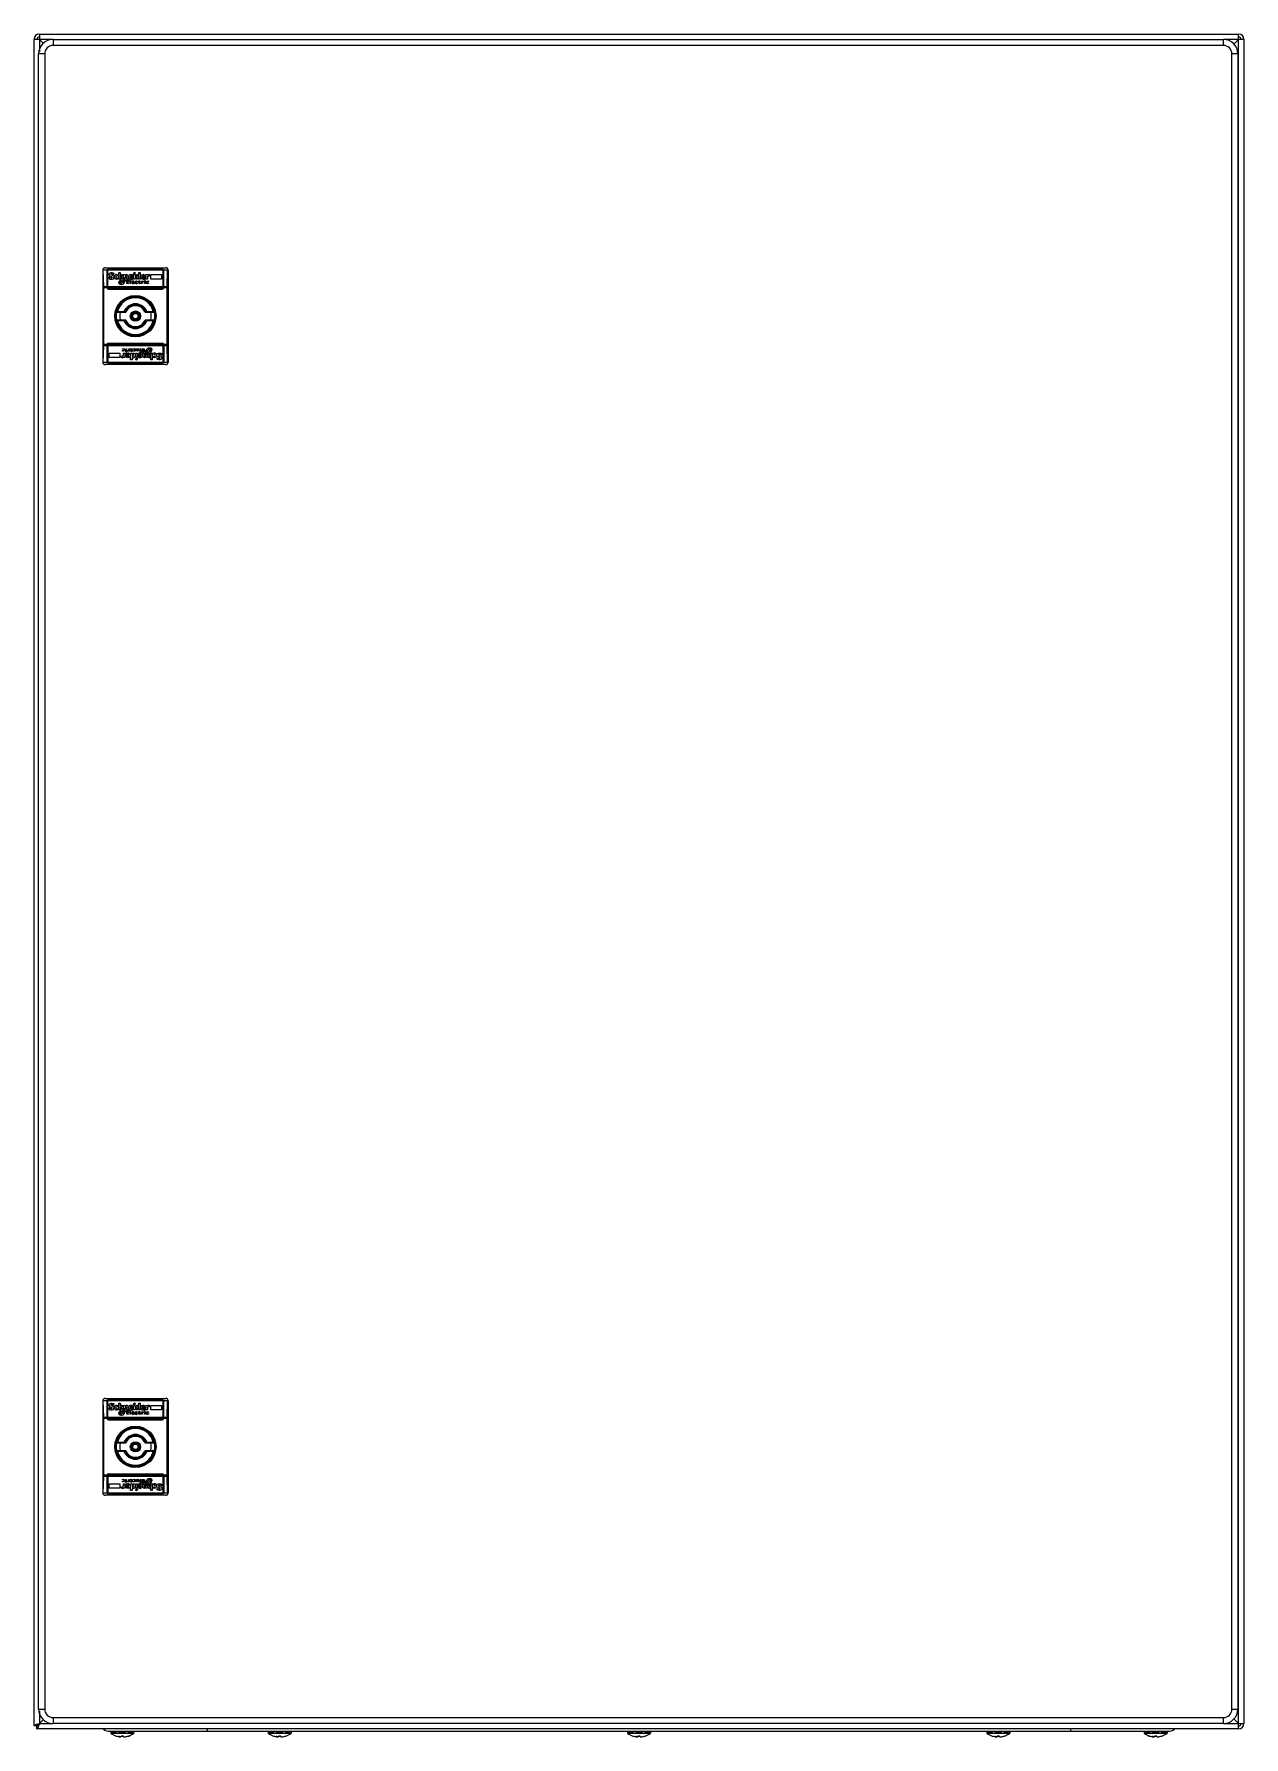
# Model space of a CAD drawing. Header units: millimetres. Extents: x 69 to 569, y 86 to 789.
import ezdxf

# ---------------------------------------------------------------- set-up
doc = ezdxf.new("R2010")
doc.units = ezdxf.units.MM
doc.header["$LTSCALE"] = 57.38825
doc.layers.get('0').update_dxf_attribs({"linetype": 'CONTINUOUS'})
for name, color, linetype in [('00_COMPONENTS_7', 7, 'CONTINUOUS'), ('PART', 7, 'CONTINUOUS'), ('PART_1', 7, 'CONTINUOUS')]:
    doc.layers.add(name, color=color, linetype=linetype)

msp = doc.modelspace()

# ---------------------------------------------------------------- linework, layer by layer
at = {"color": 7, "linetype": 'CONTINUOUS'}
for p, q in [((97.73, 691.66), (97.73, 653.66)), ((98.12, 684.87), (97.93, 691.62)), ((99.55, 691.62), (97.93, 691.62)), ((98.73, 692.66), (123.73, 692.66)), ((99.53, 684.36), (99.53, 691.46)), ((99.78, 684.36), (99.78, 691.46)), ((122.65, 691.62), (99.81, 691.62)), ((122.33, 692.06), (100.13, 692.06)), ((100.13, 691.81), (122.33, 691.81)), ((100.32, 689.74), (100.32, 690)), ((101.29, 690.15), (101.04, 690.05)), ((101.04, 690.05), (101.04, 689.95)), ((101.14, 690.66), (101.44, 690.66)), ((102.26, 690.41), (102.21, 689.9)), ((102.21, 689.28), (102.36, 688.77)), ((103.44, 689.84), (104.1, 689.74)), ((104.1, 689.23), (103.64, 689.38)), ((104.1, 689.74), (104.1, 689.23)), ((104.31, 687.95), (104.31, 690.66)), ((104.31, 690.66), (104.92, 690.66)), ((104.92, 690.66), (104.92, 689.59)), ((106.35, 688.52), (106.35, 689.79)), ((106.35, 689.79), (106.96, 689.79)), ((106.96, 689.79), (106.96, 689.59)), ((107.27, 689.38), (106.96, 689.08)), ((107.42, 689.38), (107.27, 689.38)), ((108.19, 689.28), (108.19, 687.95)), ((110.44, 690.15), (110.44, 690.25)), ((110.59, 690), (110.44, 690.15)), ((110.49, 687.95), (110.49, 689.79)), ((110.49, 689.79), (111.1, 689.79)), ((110.85, 690.66), (111, 690.66)), ((111, 690.66), (111.1, 690.56)), ((111.1, 690.56), (111.1, 690.3)), ((111.1, 689.79), (111.1, 687.95)), ((112.12, 689.84), (112.58, 689.74)), ((112.58, 689.33), (112.28, 689.38)), ((112.58, 689.74), (112.58, 690.66)), ((112.58, 690.66), (113.2, 690.66)), ((112.58, 688.52), (112.58, 689.33)), ((113.2, 690.66), (113.2, 687.95)), ((115.55, 687.95), (115.55, 689.79)), ((115.55, 689.79), (116.16, 689.79)), ((116.16, 689.79), (116.21, 689.44)), ((117.64, 687.95), (117.64, 689.79)), ((117.64, 689.79), (122.03, 689.79)), ((122.03, 689.79), (122.03, 687.95)), ((122.68, 684.36), (122.68, 691.46)), ((124.53, 691.62), (122.91, 691.62)), ((122.93, 684.36), (122.93, 691.46)), ((124.34, 684.87), (124.53, 691.62)), ((124.73, 691.66), (124.73, 653.66)), ((98.12, 684.87), (99.53, 684.87)), ((98.12, 660.91), (98.12, 684.41)), ((99.53, 684.41), (98.12, 684.41)), ((99.78, 684.87), (122.68, 684.87)), ((122.68, 684.41), (99.78, 684.41)), ((122.33, 684.01), (100.13, 684.01)), ((100.13, 683.76), (122.33, 683.76)), ((100.37, 688.21), (100.42, 688.77)), ((101.19, 688.46), (101.34, 688.46)), ((102.36, 688.77), (102.36, 688.62)), ((102.47, 688.77), (102.47, 689.03)), ((103.69, 688.36), (104.15, 688.46)), ((104.15, 688.46), (104.15, 688.11)), ((104.92, 687.95), (104.31, 687.95)), ((104.41, 686.68), (104.51, 686.78)), ((104.41, 686.42), (104.41, 686.68)), ((104.97, 686.98), (104.51, 687.03)), ((104.51, 686.78), (104.92, 686.78)), ((104.66, 687.24), (105.02, 687.24)), ((105.07, 687.39), (104.77, 687.44)), ((104.82, 686.22), (104.97, 686.22)), ((104.92, 689.08), (104.92, 687.95)), ((104.92, 686.78), (104.97, 686.98)), ((105.02, 687.24), (105.07, 687.39)), ((105.43, 685.71), (105.02, 685.71)), ((105.53, 688.36), (105.53, 689.03)), ((106.15, 688.52), (105.53, 688.36)), ((106.66, 687.7), (106.04, 687.7)), ((106.04, 686.93), (106.2, 687.44)), ((106.09, 688.26), (106.35, 688.26)), ((106.15, 689.23), (106.15, 688.52)), ((106.2, 687.44), (106.6, 687.44)), ((106.45, 686.78), (106.35, 686.68)), ((106.35, 686.68), (106.35, 686.57)), ((106.35, 686.57), (106.76, 686.57)), ((106.55, 687.19), (106.45, 687.03)), ((106.45, 687.03), (106.96, 687.03)), ((106.91, 686.78), (106.45, 686.78)), ((107.06, 687.19), (106.55, 687.19)), ((106.6, 687.44), (106.66, 687.7)), ((106.96, 687.03), (106.91, 686.78)), ((106.96, 689.08), (106.96, 688.26)), ((107.06, 687.55), (107.06, 687.19)), ((107.63, 687.95), (107.63, 688.92)), ((108.19, 687.95), (107.63, 687.95)), ((107.63, 686.11), (107.63, 687.7)), ((107.63, 687.7), (108.55, 687.7)), ((108.55, 686.11), (107.63, 686.11)), ((107.88, 687.44), (107.88, 687.03)), ((108.55, 687.44), (107.88, 687.44)), ((107.88, 687.03), (108.5, 687.03)), ((107.88, 686.78), (107.88, 686.32)), ((108.5, 686.78), (107.88, 686.78)), ((107.88, 686.32), (108.55, 686.32)), ((108.39, 688.72), (108.39, 688.92)), ((108.5, 687.03), (108.5, 686.78)), ((108.55, 687.7), (108.55, 687.44)), ((108.55, 686.32), (108.55, 686.11)), ((110.28, 688.77), (109.01, 688.77)), ((109.01, 686.11), (109.01, 687.7)), ((109.01, 687.7), (109.26, 687.7)), ((109.26, 686.11), (109.01, 686.11)), ((109.06, 689.08), (109.72, 689.08)), ((109.26, 687.7), (109.26, 686.11)), ((109.52, 688.31), (109.62, 688.31)), ((110.13, 686.93), (109.98, 686.78)), ((109.98, 686.78), (110.44, 686.78)), ((110.69, 686.57), (109.98, 686.57)), ((110.28, 686.93), (110.13, 686.93)), ((110.18, 686.32), (110.28, 686.32)), ((110.64, 686.17), (110.23, 686.06)), ((110.28, 688.98), (110.28, 688.77)), ((110.28, 688.57), (110.28, 688.21)), ((110.44, 686.78), (110.28, 686.93)), ((110.28, 686.32), (110.64, 686.42)), ((111.1, 687.95), (110.49, 687.95)), ((110.64, 686.42), (110.64, 686.17)), ((111.15, 686.52), (111.15, 686.73)), ((111.25, 688.82), (111.25, 688.92)), ((111.41, 686.63), (111.41, 686.52)), ((111.41, 686.52), (111.66, 686.32)), ((111.97, 686.83), (111.66, 686.93)), ((111.66, 686.32), (112.02, 686.37)), ((112.02, 686.11), (111.66, 686.06)), ((111.71, 687.19), (111.97, 687.14)), ((111.97, 687.14), (111.97, 686.83)), ((112.02, 686.37), (112.02, 686.11)), ((112.58, 688.06), (112.12, 687.9)), ((112.48, 686.98), (112.89, 687.39)), ((112.63, 686.93), (112.48, 686.98)), ((112.58, 687.95), (112.58, 688.06)), ((113.2, 687.95), (112.58, 687.95)), ((112.63, 686.47), (112.63, 686.93)), ((112.89, 687.39), (112.89, 687.14)), ((112.89, 687.14), (113.2, 687.14)), ((112.89, 686.93), (112.89, 686.42)), ((113.2, 686.93), (112.89, 686.93)), ((112.89, 686.42), (112.99, 686.32)), ((113.25, 686.11), (112.94, 686.06)), ((112.99, 686.32), (113.25, 686.37)), ((113.2, 687.14), (113.2, 686.93)), ((113.25, 686.37), (113.25, 686.11)), ((113.4, 688.77), (113.4, 688.98)), ((113.71, 686.11), (113.71, 687.14)), ((113.71, 687.14), (113.96, 687.14)), ((113.96, 686.11), (113.71, 686.11)), ((113.96, 687.14), (113.96, 687.03)), ((113.96, 686.57), (113.96, 686.11)), ((114.01, 689.08), (114.73, 689.08)), ((115.29, 688.77), (114.01, 688.72)), ((114.37, 686.83), (114.17, 686.93)), ((114.52, 687.03), (114.37, 686.83)), ((114.52, 688.31), (114.68, 688.31)), ((114.98, 687.44), (115.09, 687.55)), ((114.98, 687.34), (114.98, 687.44)), ((115.24, 687.34), (114.98, 687.34)), ((114.98, 686.11), (114.98, 687.14)), ((114.98, 687.14), (115.24, 687.14)), ((115.24, 686.11), (114.98, 686.11)), ((115.09, 687.55), (115.24, 687.55)), ((115.24, 687.55), (115.24, 687.34)), ((115.24, 687.14), (115.24, 686.11)), ((115.29, 688.92), (115.29, 688.77)), ((115.29, 688.57), (115.29, 688.21)), ((116.16, 687.95), (115.55, 687.95)), ((116.16, 688.62), (116.16, 687.95)), ((116.26, 686.93), (116.16, 686.93)), ((116.57, 686.11), (116.21, 686.06)), ((116.57, 686.83), (116.26, 686.93)), ((116.31, 687.19), (116.57, 687.14)), ((116.31, 686.32), (116.57, 686.37)), ((116.87, 689.13), (116.57, 689.23)), ((116.57, 687.14), (116.57, 686.83)), ((116.57, 686.37), (116.57, 686.11)), ((122.03, 687.95), (117.64, 687.95)), ((122.93, 684.87), (124.34, 684.87)), ((124.34, 684.41), (122.93, 684.41)), ((124.34, 660.91), (124.34, 684.41)), ((107.2, 674.16), (103.37, 674.16)), ((103.37, 671.16), (107.2, 671.16)), ((103.87, 674.56), (106.5, 674.56)), ((106.5, 670.76), (103.87, 670.76)), ((119.09, 674.16), (115.26, 674.16)), ((115.26, 671.16), (119.09, 671.16)), ((115.96, 674.56), (118.59, 674.56)), ((118.59, 670.76), (115.96, 670.76)), ((100.13, 661.56), (122.33, 661.56)), ((122.33, 661.31), (100.13, 661.31)), ((97.93, 653.71), (98.12, 660.46)), ((99.53, 660.91), (98.12, 660.91)), ((99.53, 660.46), (98.12, 660.46)), ((99.53, 653.86), (99.53, 660.96)), ((99.78, 660.96), (99.78, 653.86)), ((99.78, 660.91), (122.68, 660.91)), ((122.68, 660.46), (99.78, 660.46)), ((100.43, 655.54), (100.43, 657.38)), ((100.43, 657.38), (104.82, 657.38)), ((104.82, 655.54), (100.43, 655.54)), ((104.82, 657.38), (104.82, 655.54)), ((105.59, 656.2), (105.89, 656.1)), ((105.89, 659.21), (106.25, 659.27)), ((105.89, 658.96), (105.89, 659.21)), ((106.15, 659.01), (105.89, 658.96)), ((105.89, 658.19), (105.89, 658.5)), ((105.89, 658.5), (106.2, 658.4)), ((106.15, 658.14), (105.89, 658.19)), ((106.2, 658.4), (106.3, 658.4)), ((106.3, 655.54), (106.25, 655.89)), ((106.3, 656.71), (106.3, 657.38)), ((106.3, 657.38), (106.91, 657.38)), ((106.91, 655.54), (106.3, 655.54)), ((106.91, 657.38), (106.91, 655.54)), ((107.17, 656.76), (107.17, 657.12)), ((107.17, 656.56), (108.45, 656.61)), ((107.17, 656.4), (107.17, 656.56)), ((107.22, 658.19), (107.22, 659.21)), ((107.22, 659.21), (107.48, 659.21)), ((107.48, 658.19), (107.22, 658.19)), ((107.22, 657.78), (107.22, 657.99)), ((107.22, 657.99), (107.48, 657.99)), ((107.37, 657.78), (107.22, 657.78)), ((107.48, 657.89), (107.37, 657.78)), ((107.48, 659.21), (107.48, 658.19)), ((107.48, 657.99), (107.48, 657.89)), ((108.45, 656.25), (107.73, 656.25)), ((107.94, 657.02), (107.78, 657.02)), ((107.94, 658.3), (108.09, 658.5)), ((108.09, 658.5), (108.29, 658.4)), ((108.5, 658.75), (108.5, 659.21)), ((108.5, 659.21), (108.75, 659.21)), ((108.5, 658.19), (108.5, 658.3)), ((108.75, 658.19), (108.5, 658.19)), ((108.75, 659.21), (108.75, 658.19)), ((109.06, 656.56), (109.06, 656.35)), ((109.21, 659.21), (109.52, 659.27)), ((109.21, 658.96), (109.21, 659.21)), ((109.47, 659.01), (109.21, 658.96)), ((109.26, 658.19), (109.26, 658.4)), ((109.26, 658.4), (109.57, 658.4)), ((109.57, 658.19), (109.26, 658.19)), ((109.26, 654.67), (109.26, 657.38)), ((109.26, 657.38), (109.88, 657.38)), ((109.88, 654.67), (109.26, 654.67)), ((109.57, 658.91), (109.47, 659.01)), ((109.57, 658.4), (109.57, 658.91)), ((109.98, 658.35), (109.57, 657.94)), ((109.57, 657.94), (109.57, 658.19)), ((109.83, 658.86), (109.83, 658.4)), ((109.83, 658.4), (109.98, 658.35)), ((109.88, 657.27), (110.34, 657.43)), ((109.88, 657.38), (109.88, 657.27)), ((109.88, 656.81), (109.88, 656)), ((109.88, 656), (110.18, 655.94)), ((109.88, 655.59), (109.88, 654.67)), ((110.34, 655.49), (109.88, 655.59)), ((110.44, 659.21), (110.8, 659.27)), ((110.44, 658.96), (110.44, 659.21)), ((110.8, 659.01), (110.44, 658.96)), ((110.49, 658.19), (110.49, 658.5)), ((110.49, 658.5), (110.8, 658.4)), ((110.75, 658.14), (110.49, 658.19)), ((111.05, 658.81), (110.8, 659.01)), ((111.05, 658.7), (111.05, 658.81)), ((111.21, 656.51), (111.21, 656.4)), ((111.31, 658.81), (111.31, 658.6)), ((111.36, 655.54), (111.36, 657.38)), ((111.36, 657.38), (111.97, 657.38)), ((111.97, 655.54), (111.36, 655.54)), ((111.36, 654.77), (111.36, 655.03)), ((111.46, 654.67), (111.36, 654.77)), ((111.62, 654.67), (111.46, 654.67)), ((111.77, 658.75), (112.48, 658.75)), ((111.82, 659.16), (112.23, 659.27)), ((111.82, 658.91), (111.82, 659.16)), ((112.18, 659.01), (111.82, 658.91)), ((111.87, 655.33), (112.02, 655.18)), ((111.97, 657.38), (111.97, 655.54)), ((112.02, 658.55), (112.18, 658.4)), ((112.48, 658.55), (112.02, 658.55)), ((112.02, 655.18), (112.02, 655.08)), ((112.28, 659.01), (112.18, 659.01)), ((112.18, 658.4), (112.33, 658.4)), ((112.18, 656.76), (112.18, 657.12)), ((112.18, 656.35), (112.18, 656.56)), ((112.18, 656.56), (113.45, 656.56)), ((112.33, 658.4), (112.48, 658.55)), ((113.4, 656.25), (112.74, 656.25)), ((112.94, 657.02), (112.84, 657.02)), ((113.2, 657.63), (113.2, 659.21)), ((113.2, 659.21), (113.45, 659.21)), ((113.45, 657.63), (113.2, 657.63)), ((113.45, 659.21), (113.45, 657.63)), ((113.91, 659.01), (113.91, 659.21)), ((113.91, 659.21), (114.83, 659.21)), ((114.58, 659.01), (113.91, 659.01)), ((113.91, 657.63), (113.91, 657.89)), ((113.91, 657.89), (114.58, 657.89)), ((114.83, 657.63), (113.91, 657.63)), ((113.97, 658.3), (113.97, 658.55)), ((113.97, 658.55), (114.58, 658.55)), ((114.58, 658.3), (113.97, 658.3)), ((114.07, 656.61), (114.07, 656.4)), ((114.27, 656.05), (114.27, 657.38)), ((114.27, 657.38), (114.83, 657.38)), ((114.58, 658.55), (114.58, 659.01)), ((114.58, 657.89), (114.58, 658.3)), ((114.83, 659.21), (114.83, 657.63)), ((114.83, 657.38), (114.83, 656.4)), ((115.04, 655.94), (115.19, 655.94)), ((115.19, 655.94), (115.5, 656.25)), ((115.4, 657.78), (115.4, 658.14)), ((115.4, 658.14), (115.91, 658.14)), ((115.5, 658.3), (115.55, 658.55)), ((116.01, 658.3), (115.5, 658.3)), ((115.5, 656.25), (115.5, 657.07)), ((115.5, 655.54), (115.5, 655.74)), ((116.11, 655.54), (115.5, 655.54)), ((115.55, 658.55), (116.01, 658.55)), ((116.11, 658.75), (115.7, 658.75)), ((115.86, 657.89), (115.8, 657.63)), ((115.8, 657.63), (116.42, 657.63)), ((116.26, 657.89), (115.86, 657.89)), ((115.91, 658.14), (116.01, 658.3)), ((116.01, 658.55), (116.11, 658.65)), ((116.11, 658.65), (116.11, 658.75)), ((116.37, 657.07), (116.11, 657.07)), ((116.11, 656.81), (116.11, 655.54)), ((116.42, 658.4), (116.26, 657.89)), ((116.32, 656.81), (116.93, 656.97)), ((116.32, 656.1), (116.32, 656.81)), ((116.93, 656.97), (116.93, 656.3)), ((117.03, 659.62), (117.44, 659.62)), ((117.44, 658.09), (117.39, 657.94)), ((117.39, 657.94), (117.69, 657.89)), ((117.8, 658.09), (117.44, 658.09)), ((117.64, 659.11), (117.49, 659.11)), ((117.54, 658.55), (117.49, 658.35)), ((117.49, 658.35), (117.95, 658.3)), ((117.95, 658.55), (117.54, 658.55)), ((117.54, 656.25), (117.54, 657.38)), ((117.54, 657.38), (118.15, 657.38)), ((117.54, 654.67), (117.54, 655.74)), ((118.15, 654.67), (117.54, 654.67)), ((118.05, 658.65), (117.95, 658.55)), ((118.05, 658.91), (118.05, 658.65)), ((118.15, 657.38), (118.15, 654.67)), ((118.31, 656.86), (118.31, 657.22)), ((118.77, 656.97), (118.31, 656.86)), ((118.36, 655.59), (118.36, 656.1)), ((118.36, 656.1), (118.82, 655.94)), ((119.02, 655.49), (118.36, 655.59)), ((119.99, 656.56), (119.99, 656.3)), ((120.1, 656.56), (120.1, 656.71)), ((120.25, 656.05), (120.1, 656.56)), ((120.2, 654.92), (120.25, 655.43)), ((121.32, 654.67), (121.02, 654.67)), ((121.27, 656.86), (121.12, 656.86)), ((121.17, 655.18), (121.42, 655.28)), ((121.42, 655.28), (121.42, 655.38)), ((122.09, 657.12), (122.04, 656.56)), ((122.14, 655.59), (122.14, 655.33)), ((122.68, 653.86), (122.68, 660.96)), ((122.93, 660.96), (122.93, 653.86)), ((124.34, 660.91), (122.93, 660.91)), ((124.34, 660.46), (122.93, 660.46)), ((124.53, 653.71), (124.34, 660.46)), ((97.93, 653.71), (99.55, 653.71)), ((123.73, 652.66), (98.73, 652.66)), ((99.81, 653.71), (122.65, 653.71)), ((122.33, 653.51), (100.13, 653.51)), ((100.13, 653.26), (122.33, 653.26)), ((122.91, 653.71), (124.53, 653.71)), ((98.73, 225.66), (123.73, 225.66)), ((97.73, 224.66), (97.73, 186.66)), ((98.12, 217.87), (97.93, 224.62)), ((99.55, 224.62), (97.93, 224.62)), ((99.53, 217.36), (99.53, 224.46)), ((99.78, 217.36), (99.78, 224.46)), ((122.65, 224.62), (99.81, 224.62)), ((122.33, 225.06), (100.13, 225.06)), ((100.13, 224.81), (122.33, 224.81)), ((100.32, 222.74), (100.32, 223)), ((100.37, 221.21), (100.42, 221.77)), ((101.29, 223.15), (101.04, 223.05)), ((101.04, 223.05), (101.04, 222.95)), ((101.14, 223.66), (101.44, 223.66)), ((101.19, 221.46), (101.34, 221.46)), ((102.26, 223.41), (102.21, 222.9)), ((102.21, 222.28), (102.36, 221.77)), ((102.36, 221.77), (102.36, 221.62)), ((102.47, 221.77), (102.47, 222.03)), ((103.44, 222.84), (104.1, 222.74)), ((104.1, 222.23), (103.64, 222.38)), ((103.69, 221.36), (104.15, 221.46)), ((104.1, 222.74), (104.1, 222.23)), ((104.15, 221.46), (104.15, 221.11)), ((104.31, 220.95), (104.31, 223.66)), ((104.31, 223.66), (104.92, 223.66)), ((104.92, 220.95), (104.31, 220.95)), ((104.41, 219.68), (104.51, 219.78)), ((104.41, 219.42), (104.41, 219.68)), ((104.97, 219.98), (104.51, 220.03)), ((104.51, 219.78), (104.92, 219.78)), ((104.66, 220.24), (105.02, 220.24)), ((105.07, 220.39), (104.77, 220.44)), ((104.82, 219.22), (104.97, 219.22)), ((104.92, 223.66), (104.92, 222.59)), ((104.92, 222.08), (104.92, 220.95)), ((104.92, 219.78), (104.97, 219.98)), ((105.02, 220.24), (105.07, 220.39)), ((105.43, 218.71), (105.02, 218.71)), ((105.53, 221.36), (105.53, 222.03)), ((106.15, 221.52), (105.53, 221.36)), ((106.66, 220.7), (106.04, 220.7)), ((106.04, 219.93), (106.2, 220.44)), ((106.09, 221.26), (106.35, 221.26)), ((106.15, 222.23), (106.15, 221.52)), ((106.2, 220.44), (106.6, 220.44)), ((106.35, 221.52), (106.35, 222.79)), ((106.35, 222.79), (106.96, 222.79)), ((106.45, 219.78), (106.35, 219.68)), ((106.35, 219.68), (106.35, 219.57)), ((106.35, 219.57), (106.76, 219.57)), ((106.55, 220.19), (106.45, 220.03)), ((106.45, 220.03), (106.96, 220.03)), ((106.91, 219.78), (106.45, 219.78)), ((107.06, 220.19), (106.55, 220.19)), ((106.6, 220.44), (106.66, 220.7)), ((106.96, 220.03), (106.91, 219.78)), ((106.96, 222.79), (106.96, 222.59)), ((107.27, 222.38), (106.96, 222.08)), ((106.96, 222.08), (106.96, 221.26)), ((107.06, 220.55), (107.06, 220.19)), ((107.42, 222.38), (107.27, 222.38)), ((107.63, 220.95), (107.63, 221.92)), ((108.19, 220.95), (107.63, 220.95)), ((107.63, 219.11), (107.63, 220.7)), ((107.63, 220.7), (108.55, 220.7)), ((108.55, 219.11), (107.63, 219.11)), ((107.88, 220.44), (107.88, 220.03)), ((108.55, 220.44), (107.88, 220.44)), ((107.88, 220.03), (108.5, 220.03)), ((107.88, 219.78), (107.88, 219.32)), ((108.5, 219.78), (107.88, 219.78)), ((107.88, 219.32), (108.55, 219.32)), ((108.19, 222.28), (108.19, 220.95)), ((108.39, 221.72), (108.39, 221.92)), ((108.5, 220.03), (108.5, 219.78)), ((108.55, 220.7), (108.55, 220.44)), ((108.55, 219.32), (108.55, 219.11)), ((110.28, 221.77), (109.01, 221.77)), ((109.01, 219.11), (109.01, 220.7)), ((109.01, 220.7), (109.26, 220.7)), ((109.26, 219.11), (109.01, 219.11)), ((109.06, 222.08), (109.72, 222.08)), ((109.26, 220.7), (109.26, 219.11)), ((109.52, 221.31), (109.62, 221.31)), ((110.13, 219.93), (109.98, 219.78)), ((109.98, 219.78), (110.44, 219.78)), ((110.69, 219.57), (109.98, 219.57)), ((110.28, 219.93), (110.13, 219.93)), ((110.18, 219.32), (110.28, 219.32)), ((110.64, 219.17), (110.23, 219.06)), ((110.28, 221.98), (110.28, 221.77)), ((110.28, 221.57), (110.28, 221.21)), ((110.44, 219.78), (110.28, 219.93)), ((110.28, 219.32), (110.64, 219.42)), ((110.44, 223.15), (110.44, 223.25)), ((110.59, 223), (110.44, 223.15)), ((110.49, 220.95), (110.49, 222.79)), ((110.49, 222.79), (111.1, 222.79)), ((111.1, 220.95), (110.49, 220.95)), ((110.64, 219.42), (110.64, 219.17)), ((110.85, 223.66), (111, 223.66)), ((111, 223.66), (111.1, 223.56)), ((111.1, 223.56), (111.1, 223.3)), ((111.1, 222.79), (111.1, 220.95)), ((111.15, 219.52), (111.15, 219.73)), ((111.25, 221.82), (111.25, 221.92)), ((111.41, 219.63), (111.41, 219.52)), ((111.41, 219.52), (111.66, 219.32)), ((111.97, 219.83), (111.66, 219.93)), ((111.66, 219.32), (112.02, 219.37)), ((112.02, 219.11), (111.66, 219.06)), ((111.71, 220.19), (111.97, 220.14)), ((111.97, 220.14), (111.97, 219.83)), ((112.02, 219.37), (112.02, 219.11)), ((112.12, 222.84), (112.58, 222.74)), ((112.58, 221.06), (112.12, 220.9)), ((112.58, 222.33), (112.28, 222.38)), ((112.48, 219.98), (112.89, 220.39)), ((112.63, 219.93), (112.48, 219.98)), ((112.58, 222.74), (112.58, 223.66)), ((112.58, 223.66), (113.2, 223.66)), ((112.58, 221.52), (112.58, 222.33)), ((112.58, 220.95), (112.58, 221.06)), ((113.2, 220.95), (112.58, 220.95)), ((112.63, 219.47), (112.63, 219.93)), ((112.89, 220.39), (112.89, 220.14)), ((112.89, 220.14), (113.2, 220.14)), ((112.89, 219.93), (112.89, 219.42)), ((113.2, 219.93), (112.89, 219.93)), ((112.89, 219.42), (112.99, 219.32)), ((113.25, 219.11), (112.94, 219.06)), ((112.99, 219.32), (113.25, 219.37)), ((113.2, 223.66), (113.2, 220.95)), ((113.2, 220.14), (113.2, 219.93)), ((113.25, 219.37), (113.25, 219.11)), ((113.4, 221.77), (113.4, 221.98)), ((113.71, 219.11), (113.71, 220.14)), ((113.71, 220.14), (113.96, 220.14)), ((113.96, 219.11), (113.71, 219.11)), ((113.96, 220.14), (113.96, 220.03)), ((113.96, 219.57), (113.96, 219.11)), ((114.01, 222.08), (114.73, 222.08)), ((115.29, 221.77), (114.01, 221.72)), ((114.37, 219.83), (114.17, 219.93)), ((114.52, 220.03), (114.37, 219.83)), ((114.52, 221.31), (114.68, 221.31)), ((114.98, 220.44), (115.09, 220.55)), ((114.98, 220.34), (114.98, 220.44)), ((115.24, 220.34), (114.98, 220.34)), ((114.98, 219.11), (114.98, 220.14)), ((114.98, 220.14), (115.24, 220.14)), ((115.24, 219.11), (114.98, 219.11)), ((115.09, 220.55), (115.24, 220.55)), ((115.24, 220.55), (115.24, 220.34)), ((115.24, 220.14), (115.24, 219.11)), ((115.29, 221.92), (115.29, 221.77)), ((115.29, 221.57), (115.29, 221.21)), ((115.55, 220.95), (115.55, 222.79)), ((115.55, 222.79), (116.16, 222.79)), ((116.16, 220.95), (115.55, 220.95)), ((116.16, 222.79), (116.21, 222.44)), ((116.16, 221.62), (116.16, 220.95)), ((116.26, 219.93), (116.16, 219.93)), ((116.57, 219.11), (116.21, 219.06)), ((116.57, 219.83), (116.26, 219.93)), ((116.31, 220.19), (116.57, 220.14)), ((116.31, 219.32), (116.57, 219.37)), ((116.87, 222.13), (116.57, 222.23)), ((116.57, 220.14), (116.57, 219.83)), ((116.57, 219.37), (116.57, 219.11)), ((117.64, 220.95), (117.64, 222.79)), ((117.64, 222.79), (122.03, 222.79)), ((122.03, 220.95), (117.64, 220.95)), ((122.03, 222.79), (122.03, 220.95)), ((122.68, 217.36), (122.68, 224.46)), ((124.53, 224.62), (122.91, 224.62)), ((122.93, 217.36), (122.93, 224.46)), ((124.34, 217.87), (124.53, 224.62)), ((124.73, 224.66), (124.73, 186.66)), ((98.12, 217.87), (99.53, 217.87)), ((98.12, 193.91), (98.12, 217.41)), ((99.53, 217.41), (98.12, 217.41)), ((99.78, 217.87), (122.68, 217.87)), ((122.68, 217.41), (99.78, 217.41)), ((122.33, 217.01), (100.13, 217.01)), ((100.13, 216.76), (122.33, 216.76)), ((122.93, 217.87), (124.34, 217.87)), ((124.34, 217.41), (122.93, 217.41)), ((124.34, 193.91), (124.34, 217.41)), ((107.2, 207.16), (103.37, 207.16)), ((103.37, 204.16), (107.2, 204.16)), ((103.87, 207.56), (106.5, 207.56)), ((119.09, 207.16), (115.26, 207.16)), ((115.26, 204.16), (119.09, 204.16)), ((115.96, 207.56), (118.59, 207.56)), ((106.5, 203.76), (103.87, 203.76)), ((118.59, 203.76), (115.96, 203.76)), ((97.93, 186.71), (98.12, 193.46)), ((99.53, 193.91), (98.12, 193.91)), ((99.53, 193.46), (98.12, 193.46)), ((99.53, 186.86), (99.53, 193.96)), ((99.78, 193.96), (99.78, 186.86)), ((99.78, 193.91), (122.68, 193.91)), ((122.68, 193.46), (99.78, 193.46)), ((100.13, 194.56), (122.33, 194.56)), ((122.33, 194.31), (100.13, 194.31)), ((100.43, 190.38), (104.82, 190.38)), ((100.43, 188.54), (100.43, 190.38)), ((104.82, 190.38), (104.82, 188.54)), ((105.89, 192.21), (106.25, 192.27)), ((105.89, 191.96), (105.89, 192.21)), ((106.15, 192.01), (105.89, 191.96)), ((105.89, 191.5), (106.2, 191.4)), ((105.89, 191.19), (105.89, 191.5)), ((106.15, 191.14), (105.89, 191.19)), ((106.2, 191.4), (106.3, 191.4)), ((106.3, 190.38), (106.91, 190.38)), ((106.3, 189.71), (106.3, 190.38)), ((106.91, 190.38), (106.91, 188.54)), ((107.17, 189.76), (107.17, 190.12)), ((107.22, 192.21), (107.48, 192.21)), ((107.22, 191.19), (107.22, 192.21)), ((107.48, 191.19), (107.22, 191.19)), ((107.22, 190.99), (107.48, 190.99)), ((107.22, 190.78), (107.22, 190.99)), ((107.37, 190.78), (107.22, 190.78)), ((107.48, 190.89), (107.37, 190.78)), ((107.48, 192.21), (107.48, 191.19)), ((107.48, 190.99), (107.48, 190.89)), ((107.94, 190.02), (107.78, 190.02)), ((107.94, 191.3), (108.09, 191.5)), ((108.09, 191.5), (108.29, 191.4)), ((108.5, 192.21), (108.75, 192.21)), ((108.5, 191.75), (108.5, 192.21)), ((108.5, 191.19), (108.5, 191.3)), ((108.75, 191.19), (108.5, 191.19)), ((108.75, 192.21), (108.75, 191.19)), ((109.21, 192.21), (109.52, 192.27)), ((109.21, 191.96), (109.21, 192.21)), ((109.47, 192.01), (109.21, 191.96)), ((109.26, 191.4), (109.57, 191.4)), ((109.26, 191.19), (109.26, 191.4)), ((109.57, 191.19), (109.26, 191.19)), ((109.26, 190.38), (109.88, 190.38)), ((109.26, 187.67), (109.26, 190.38)), ((109.57, 191.91), (109.47, 192.01)), ((109.57, 191.4), (109.57, 191.91)), ((109.98, 191.35), (109.57, 190.94)), ((109.57, 190.94), (109.57, 191.19)), ((109.83, 191.86), (109.83, 191.4)), ((109.83, 191.4), (109.98, 191.35)), ((109.88, 190.27), (110.34, 190.43)), ((109.88, 190.38), (109.88, 190.27)), ((110.44, 192.21), (110.8, 192.27)), ((110.44, 191.96), (110.44, 192.21)), ((110.8, 192.01), (110.44, 191.96)), ((110.49, 191.5), (110.8, 191.4)), ((110.49, 191.19), (110.49, 191.5)), ((110.75, 191.14), (110.49, 191.19)), ((111.05, 191.81), (110.8, 192.01)), ((111.05, 191.7), (111.05, 191.81)), ((111.31, 191.81), (111.31, 191.6)), ((111.36, 190.38), (111.97, 190.38)), ((111.36, 188.54), (111.36, 190.38)), ((111.77, 191.75), (112.48, 191.75)), ((111.82, 192.16), (112.23, 192.27)), ((111.82, 191.91), (111.82, 192.16)), ((112.18, 192.01), (111.82, 191.91)), ((111.97, 190.38), (111.97, 188.54)), ((112.02, 191.55), (112.18, 191.4)), ((112.48, 191.55), (112.02, 191.55)), ((112.28, 192.01), (112.18, 192.01)), ((112.18, 191.4), (112.33, 191.4)), ((112.18, 189.76), (112.18, 190.12)), ((112.33, 191.4), (112.48, 191.55)), ((112.94, 190.02), (112.84, 190.02)), ((113.2, 192.21), (113.45, 192.21)), ((113.2, 190.63), (113.2, 192.21)), ((113.45, 190.63), (113.2, 190.63)), ((113.45, 192.21), (113.45, 190.63)), ((113.91, 192.21), (114.83, 192.21)), ((113.91, 192.01), (113.91, 192.21)), ((114.58, 192.01), (113.91, 192.01)), ((113.91, 190.89), (114.58, 190.89)), ((113.91, 190.63), (113.91, 190.89)), ((114.83, 190.63), (113.91, 190.63)), ((113.97, 191.55), (114.58, 191.55)), ((113.97, 191.3), (113.97, 191.55)), ((114.58, 191.3), (113.97, 191.3)), ((114.27, 190.38), (114.83, 190.38)), ((114.27, 189.05), (114.27, 190.38)), ((114.58, 191.55), (114.58, 192.01)), ((114.58, 190.89), (114.58, 191.3)), ((114.83, 192.21), (114.83, 190.63)), ((114.83, 190.38), (114.83, 189.4)), ((115.4, 191.14), (115.91, 191.14)), ((115.4, 190.78), (115.4, 191.14)), ((115.5, 191.3), (115.55, 191.55)), ((116.01, 191.3), (115.5, 191.3)), ((115.5, 189.25), (115.5, 190.07)), ((115.55, 191.55), (116.01, 191.55)), ((116.11, 191.75), (115.7, 191.75)), ((115.86, 190.89), (115.8, 190.63)), ((115.8, 190.63), (116.42, 190.63)), ((116.26, 190.89), (115.86, 190.89)), ((115.91, 191.14), (116.01, 191.3)), ((116.01, 191.55), (116.11, 191.65)), ((116.11, 191.65), (116.11, 191.75)), ((116.37, 190.07), (116.11, 190.07)), ((116.42, 191.4), (116.26, 190.89)), ((116.32, 189.81), (116.93, 189.97)), ((116.93, 189.97), (116.93, 189.3)), ((117.03, 192.62), (117.44, 192.62)), ((117.44, 191.09), (117.39, 190.94)), ((117.39, 190.94), (117.69, 190.89)), ((117.8, 191.09), (117.44, 191.09)), ((117.64, 192.11), (117.49, 192.11)), ((117.54, 191.55), (117.49, 191.35)), ((117.49, 191.35), (117.95, 191.3)), ((117.95, 191.55), (117.54, 191.55)), ((117.54, 190.38), (118.15, 190.38)), ((117.54, 189.25), (117.54, 190.38)), ((118.05, 191.65), (117.95, 191.55)), ((118.05, 191.91), (118.05, 191.65)), ((118.15, 190.38), (118.15, 187.67)), ((118.31, 189.86), (118.31, 190.22)), ((118.77, 189.97), (118.31, 189.86)), ((122.09, 190.12), (122.04, 189.56)), ((122.68, 186.86), (122.68, 193.96)), ((122.93, 193.96), (122.93, 186.86)), ((124.34, 193.91), (122.93, 193.91)), ((124.34, 193.46), (122.93, 193.46)), ((124.53, 186.71), (124.34, 193.46)), ((97.93, 186.71), (99.55, 186.71)), ((123.73, 185.66), (98.73, 185.66)), ((99.81, 186.71), (122.65, 186.71)), ((122.33, 186.51), (100.13, 186.51)), ((100.13, 186.26), (122.33, 186.26)), ((104.82, 188.54), (100.43, 188.54)), ((105.59, 189.2), (105.89, 189.1)), ((106.3, 188.54), (106.25, 188.89)), ((106.91, 188.54), (106.3, 188.54)), ((107.17, 189.56), (108.45, 189.61)), ((107.17, 189.4), (107.17, 189.56)), ((108.45, 189.25), (107.73, 189.25)), ((109.06, 189.56), (109.06, 189.35)), ((109.88, 187.67), (109.26, 187.67)), ((109.88, 189.81), (109.88, 189)), ((109.88, 189), (110.18, 188.94)), ((110.34, 188.49), (109.88, 188.59)), ((109.88, 188.59), (109.88, 187.67)), ((111.21, 189.51), (111.21, 189.4)), ((111.97, 188.54), (111.36, 188.54)), ((111.36, 187.77), (111.36, 188.03)), ((111.46, 187.67), (111.36, 187.77)), ((111.62, 187.67), (111.46, 187.67)), ((111.87, 188.33), (112.02, 188.18)), ((112.02, 188.18), (112.02, 188.08)), ((112.18, 189.56), (113.45, 189.56)), ((112.18, 189.35), (112.18, 189.56)), ((113.4, 189.25), (112.74, 189.25)), ((114.07, 189.61), (114.07, 189.4)), ((115.04, 188.94), (115.19, 188.94)), ((115.19, 188.94), (115.5, 189.25)), ((115.5, 188.54), (115.5, 188.74)), ((116.11, 188.54), (115.5, 188.54)), ((116.11, 189.81), (116.11, 188.54)), ((116.32, 189.1), (116.32, 189.81)), ((117.54, 187.67), (117.54, 188.74)), ((118.15, 187.67), (117.54, 187.67)), ((118.36, 189.1), (118.82, 188.94)), ((118.36, 188.59), (118.36, 189.1)), ((119.02, 188.49), (118.36, 188.59)), ((119.99, 189.56), (119.99, 189.3)), ((120.1, 189.56), (120.1, 189.71)), ((120.25, 189.05), (120.1, 189.56)), ((120.2, 187.92), (120.25, 188.43)), ((121.32, 187.67), (121.02, 187.67)), ((121.27, 189.86), (121.12, 189.86)), ((121.17, 188.18), (121.42, 188.28)), ((121.42, 188.28), (121.42, 188.38)), ((122.14, 188.59), (122.14, 188.33)), ((122.91, 186.71), (124.53, 186.71))]:
    msp.add_line(p, q, dxfattribs=at)
for centre, radius in [((111.23, 672.66), 8.53), ((111.23, 672.66), 8.33), ((111.23, 672.66), 8.15), ((111.23, 672.66), 8.05), ((111.23, 672.66), 2.13), ((111.23, 672.66), 1.73), ((111.23, 672.66), 1.52), ((111.23, 672.66), 1.12), ((111.23, 205.66), 8.53), ((111.23, 205.66), 8.33), ((111.23, 205.66), 8.15), ((111.23, 205.66), 8.05), ((111.23, 205.66), 2.13), ((111.23, 205.66), 1.73), ((111.23, 205.66), 1.52), ((111.23, 205.66), 1.12)]:
    msp.add_circle(centre, radius, dxfattribs=at)
for centre, radius, start, end in [((98.73, 691.66), 1, 90, 179.99996), ((100.13, 691.46), 0.6, 90, 180), ((100.13, 691.46), 0.35, 90, 180), ((122.33, 691.46), 0.6, 0, 90), ((122.33, 691.46), 0.35, 0, 90), ((123.73, 691.66), 1, 0.00004, 90), ((100.13, 684.36), 0.6, 180, 270), ((100.13, 684.36), 0.35, 180, 270), ((122.33, 684.36), 0.6, 270, 360), ((122.33, 684.36), 0.35, 270, 360), ((111.23, 672.66), 8, 10.80692, 169.19308), ((111.23, 672.66), 7.6, 14.47751, 165.52249), ((111.23, 672.66), 5.1, 21.87291, 158.12709), ((111.23, 672.66), 4.7, 18.61146, 161.38854), ((111.23, 672.66), 4.3, 20.41621, 159.58379), ((111.23, 672.66), 8, 169.59484, 190.40283), ((116.23, 658.62), 20.18, 127.78211, 129.59921), ((111.23, 672.66), 8, 190.80692, 349.19308), ((116.23, 686.71), 20.18, 230.40079, 232.21789), ((111.23, 672.66), 7.6, 194.47751, 345.52249), ((111.23, 672.66), 6.5, 166.65764, 193.34236), ((120.41, 683.96), 16.79, 214.03063, 215.69389), ((120.46, 661.33), 16.85, 144.30892, 145.96656), ((111.23, 672.66), 5.1, 201.87291, 338.12709), ((111.23, 672.66), 4.7, 198.61146, 341.38854), ((111.23, 672.66), 4.3, 200.41621, 339.58379), ((102, 684), 16.85, 324.30892, 325.96656), ((102.05, 661.37), 16.79, 34.03063, 35.69389), ((111.23, 672.66), 6.5, 346.65764, 13.34236), ((106.23, 658.62), 20.18, 50.40079, 52.21789), ((106.23, 686.71), 20.18, 307.78211, 309.59921), ((111.23, 672.66), 8, 349.59484, 10.40283), ((100.13, 660.96), 0.6, 90, 180), ((100.13, 660.96), 0.35, 90, 180), ((122.33, 660.96), 0.6, 0, 90), ((122.33, 660.96), 0.35, 0, 90), ((98.73, 653.66), 1, 180, 270), ((100.13, 653.86), 0.6, 180, 270), ((100.13, 653.86), 0.35, 180, 270), ((122.33, 653.86), 0.6, 270, 360), ((122.33, 653.86), 0.35, 270, 360), ((123.73, 653.66), 1, 270, 0), ((98.73, 224.66), 1, 90, 179.99996), ((123.73, 224.66), 1, 0.00004, 90), ((100.13, 224.46), 0.6, 90, 180), ((100.13, 224.46), 0.35, 90, 180), ((122.33, 224.46), 0.6, 0, 90), ((122.33, 224.46), 0.35, 0, 90), ((100.13, 217.36), 0.6, 180, 270), ((100.13, 217.36), 0.35, 180, 270), ((111.23, 205.66), 8, 10.80692, 169.19308), ((111.23, 205.66), 7.6, 14.47751, 165.52249), ((122.33, 217.36), 0.6, 270, 360), ((122.33, 217.36), 0.35, 270, 360), ((111.23, 205.66), 8, 169.59484, 190.40283), ((116.23, 191.62), 20.18, 127.78211, 129.59921), ((111.23, 205.66), 8, 190.80692, 349.19308), ((116.23, 219.71), 20.18, 230.40079, 232.21789), ((111.23, 205.66), 6.5, 166.65764, 193.34236), ((111.23, 205.66), 5.1, 21.87291, 158.12709), ((120.41, 216.96), 16.79, 214.03063, 215.69389), ((120.46, 194.33), 16.85, 144.30892, 145.96656), ((111.23, 205.66), 4.7, 18.61146, 161.38854), ((111.23, 205.66), 4.7, 198.61146, 341.38854), ((111.23, 205.66), 4.3, 20.41621, 159.58379), ((111.23, 205.66), 4.3, 200.41621, 339.58379), ((102, 217), 16.85, 324.30892, 325.96656), ((102.05, 194.37), 16.79, 34.03063, 35.69389), ((111.23, 205.66), 6.5, 346.65764, 13.34236), ((106.23, 191.62), 20.18, 50.40079, 52.21789), ((106.23, 219.71), 20.18, 307.78211, 309.59921), ((111.23, 205.66), 8, 349.59484, 10.40283), ((111.23, 205.66), 7.6, 194.47751, 345.52249), ((111.23, 205.66), 5.1, 201.87291, 338.12709), ((100.13, 193.96), 0.6, 90, 180), ((100.13, 193.96), 0.35, 90, 180), ((122.33, 193.96), 0.6, 0, 90), ((122.33, 193.96), 0.35, 0, 90), ((98.73, 186.66), 1, 180, 270), ((100.13, 186.86), 0.6, 180, 270), ((100.13, 186.86), 0.35, 180, 270), ((122.33, 186.86), 0.6, 270, 360), ((122.33, 186.86), 0.35, 270, 360), ((123.73, 186.66), 1, 270, 0)]:
    msp.add_arc(centre, radius, start, end, dxfattribs=at)
for centre, start_param, end_param in [((97.81, 691.16), -1.26513, -0.789163), ((124.65, 691.16), 0.789163, 1.26513), ((97.99, 684.41), -1.570796, -1.26513), ((124.47, 684.41), 1.26513, 1.570796), ((97.99, 660.91), -1.876462, -1.570796), ((124.47, 660.91), -4.712389, -4.406723), ((97.81, 654.16), -2.35243, -1.876462), ((124.65, 654.16), -4.406723, -3.930755), ((97.81, 224.16), -1.26513, -0.789163), ((124.65, 224.16), 0.789163, 1.26513), ((97.99, 217.41), -1.570796, -1.26513), ((124.47, 217.41), 1.26513, 1.570796), ((97.99, 193.91), -1.876462, -1.570796), ((124.47, 193.91), -4.712389, -4.406723), ((97.81, 187.16), -2.35243, -1.876462), ((124.65, 187.16), -4.406723, -3.930755)]:
    msp.add_ellipse(centre, major_axis=(0, 1.5), ratio=0.087489, start_param=start_param, end_param=end_param, dxfattribs=at)
for points in [[(100.32, 690), (100.32, 690.37), (100.59, 690.59), (101.14, 690.66)], [(100.32, 689.74), (100.32, 689.59), (100.42, 689.42), (100.63, 689.23)], [(101.04, 689.95), (101.04, 689.88), (101.43, 689.66), (102.21, 689.28)], [(101.29, 690.15), (101.55, 690.15), (101.85, 690.06), (102.21, 689.9)], [(101.44, 690.66), (101.95, 690.66), (102.22, 690.54), (102.26, 690.41)], [(103.44, 689.84), (102.94, 689.84), (102.62, 689.57), (102.47, 689.03)], [(103.08, 688.87), (103.08, 689.12), (103.26, 689.29), (103.64, 689.38)], [(105.43, 689.84), (105.22, 689.79), (105.05, 689.71), (104.92, 689.59)], [(104.92, 689.08), (105, 689.22), (105.12, 689.33), (105.28, 689.38)], [(105.28, 689.38), (105.45, 689.33), (105.53, 689.22), (105.53, 689.03)], [(106.15, 689.23), (106.15, 689.58), (105.91, 689.79), (105.43, 689.84)], [(106.96, 689.59), (107.2, 689.76), (107.38, 689.84), (107.52, 689.84)], [(107.42, 689.38), (107.56, 689.34), (107.63, 689.18), (107.63, 688.92)], [(108.19, 689.28), (108.19, 689.57), (107.97, 689.76), (107.52, 689.84)], [(109.31, 689.84), (108.79, 689.84), (108.48, 689.54), (108.39, 688.92)], [(109.36, 689.44), (109.16, 689.44), (109.06, 689.31), (109.06, 689.08)], [(110.28, 688.98), (110.28, 689.47), (109.96, 689.76), (109.31, 689.84)], [(109.36, 689.44), (109.6, 689.44), (109.72, 689.31), (109.72, 689.08)], [(110.85, 690.66), (110.57, 690.66), (110.44, 690.52), (110.44, 690.25)], [(110.59, 690), (110.85, 690), (111, 690.1), (111.1, 690.3)], [(112.12, 689.84), (111.64, 689.84), (111.35, 689.54), (111.25, 688.92)], [(111.87, 688.82), (111.87, 689.2), (112, 689.38), (112.28, 689.38)], [(113.4, 688.98), (113.4, 689.47), (113.72, 689.76), (114.37, 689.84)], [(114.01, 689.08), (114.07, 689.31), (114.19, 689.44), (114.37, 689.44)], [(115.29, 688.92), (115.29, 689.44), (114.98, 689.75), (114.37, 689.84)], [(114.37, 689.44), (114.61, 689.44), (114.73, 689.31), (114.73, 689.08)], [(116.72, 689.84), (116.38, 689.76), (116.21, 689.62), (116.21, 689.44)], [(116.72, 689.84), (116.96, 689.76), (117.08, 689.69), (117.08, 689.64)], [(117.08, 689.64), (117.02, 689.3), (116.95, 689.13), (116.87, 689.13)], [(100.37, 688.21), (100.61, 688.01), (100.92, 687.9), (101.29, 687.9)], [(101.19, 688.46), (100.98, 688.46), (100.73, 688.57), (100.42, 688.77)], [(101.65, 688.67), (101.65, 688.77), (101.31, 688.96), (100.63, 689.23)], [(101.29, 687.9), (102.02, 687.97), (102.36, 688.21), (102.36, 688.62)], [(101.65, 688.67), (101.61, 688.53), (101.51, 688.46), (101.34, 688.46)], [(102.47, 688.77), (102.47, 688.27), (102.81, 687.98), (103.49, 687.9)], [(103.08, 688.87), (103.08, 688.58), (103.28, 688.41), (103.69, 688.36)], [(104.15, 688.11), (104.15, 688.01), (103.93, 687.94), (103.49, 687.9)], [(105.02, 685.71), (104.67, 685.71), (104.47, 685.94), (104.41, 686.42)], [(104.51, 687.03), (104.56, 687.17), (104.61, 687.24), (104.66, 687.24)], [(106.09, 688.26), (105.65, 688.26), (105.21, 687.99), (104.77, 687.44)], [(104.82, 686.22), (104.82, 686.45), (104.99, 686.57), (105.33, 686.57)], [(106.04, 686.93), (106.04, 686.45), (105.69, 686.22), (104.97, 686.22)], [(105.33, 686.57), (105.46, 687.32), (105.7, 687.7), (106.04, 687.7)], [(105.43, 685.71), (105.88, 685.71), (106.32, 685.99), (106.76, 686.57)], [(106.35, 688.52), (106.57, 688.52), (106.77, 688.43), (106.96, 688.26)], [(107.06, 687.55), (107.06, 688.02), (106.83, 688.26), (106.35, 688.26)], [(108.39, 688.72), (108.39, 688.27), (108.73, 688), (109.41, 687.9)], [(109.52, 688.31), (109.25, 688.31), (109.08, 688.46), (109.01, 688.77)], [(109.41, 687.9), (109.8, 687.9), (110.09, 688.01), (110.28, 688.21)], [(110.28, 688.57), (110.02, 688.39), (109.82, 688.31), (109.62, 688.31)], [(110.33, 687.19), (109.93, 687.19), (109.72, 687), (109.72, 686.63)], [(109.72, 686.63), (109.72, 686.31), (109.89, 686.14), (110.23, 686.06)], [(110.18, 686.32), (110.11, 686.33), (110.04, 686.42), (109.98, 686.57)], [(110.69, 686.57), (110.69, 686.9), (110.57, 687.1), (110.33, 687.19)], [(111.15, 686.73), (111.15, 687.03), (111.34, 687.19), (111.71, 687.19)], [(111.15, 686.52), (111.15, 686.26), (111.32, 686.11), (111.66, 686.06)], [(112.12, 687.9), (111.64, 687.9), (111.35, 688.21), (111.25, 688.82)], [(111.41, 686.63), (111.41, 686.83), (111.49, 686.93), (111.66, 686.93)], [(112.28, 688.36), (112, 688.36), (111.87, 688.52), (111.87, 688.82)], [(112.58, 688.52), (112.55, 688.41), (112.45, 688.36), (112.28, 688.36)], [(112.63, 686.47), (112.63, 686.27), (112.74, 686.13), (112.94, 686.06)], [(113.4, 688.77), (113.4, 688.27), (113.74, 687.98), (114.42, 687.9)], [(114.32, 687.19), (114.2, 687.19), (114.09, 687.14), (113.96, 687.03)], [(113.96, 686.57), (113.96, 686.76), (114.03, 686.87), (114.17, 686.93)], [(114.52, 688.31), (114.27, 688.31), (114.1, 688.45), (114.01, 688.72)], [(114.52, 687.03), (114.52, 687.09), (114.45, 687.14), (114.32, 687.19)], [(114.42, 687.9), (114.81, 687.9), (115.1, 688.01), (115.29, 688.21)], [(115.29, 688.57), (114.99, 688.39), (114.8, 688.31), (114.68, 688.31)], [(115.7, 686.63), (115.7, 686.98), (115.9, 687.17), (116.31, 687.19)], [(116.21, 686.06), (115.93, 686.06), (115.76, 686.25), (115.7, 686.63)], [(116.16, 686.93), (116.09, 686.93), (116.02, 686.83), (115.95, 686.63)], [(116.31, 686.32), (116.07, 686.32), (115.95, 686.42), (115.95, 686.63)], [(116.16, 688.62), (116.16, 688.97), (116.29, 689.17), (116.57, 689.23)], [(105.38, 655.69), (105.44, 656.03), (105.51, 656.2), (105.59, 656.2)], [(105.74, 655.49), (105.5, 655.57), (105.38, 655.64), (105.38, 655.69)], [(105.74, 655.49), (106.08, 655.57), (106.25, 655.71), (106.25, 655.89)], [(105.89, 656.1), (106.17, 656.16), (106.3, 656.36), (106.3, 656.71)], [(106.51, 658.7), (106.51, 658.91), (106.39, 659.01), (106.15, 659.01)], [(106.76, 658.7), (106.76, 658.35), (106.56, 658.16), (106.15, 658.14)], [(106.25, 659.27), (106.53, 659.27), (106.7, 659.08), (106.76, 658.7)], [(106.3, 658.4), (106.37, 658.4), (106.44, 658.5), (106.51, 658.7)], [(107.17, 657.12), (107.36, 657.32), (107.65, 657.43), (108.04, 657.43)], [(107.78, 657.02), (107.66, 657.02), (107.47, 656.93), (107.17, 656.76)], [(108.09, 655.49), (107.48, 655.58), (107.17, 655.89), (107.17, 656.4)], [(108.09, 655.89), (107.85, 655.89), (107.73, 656.02), (107.73, 656.25)], [(108.14, 658.14), (108.01, 658.19), (107.94, 658.24), (107.94, 658.3)], [(108.45, 656.61), (108.36, 656.88), (108.19, 657.02), (107.94, 657.02)], [(109.06, 656.56), (109.06, 657.06), (108.72, 657.35), (108.04, 657.43)], [(109.06, 656.35), (109.06, 655.86), (108.74, 655.57), (108.09, 655.49)], [(108.09, 655.89), (108.27, 655.89), (108.39, 656.02), (108.45, 656.25)], [(108.5, 658.3), (108.37, 658.19), (108.26, 658.14), (108.14, 658.14)], [(108.29, 658.4), (108.43, 658.45), (108.5, 658.57), (108.5, 658.75)], [(109.52, 659.27), (109.72, 659.2), (109.83, 659.06), (109.83, 658.86)], [(109.88, 656.81), (109.91, 656.92), (110.01, 656.97), (110.18, 656.97)], [(110.59, 656.51), (110.59, 656.81), (110.46, 656.97), (110.18, 656.97)], [(110.18, 655.94), (110.46, 655.94), (110.59, 656.13), (110.59, 656.51)], [(110.34, 657.43), (110.82, 657.43), (111.11, 657.12), (111.21, 656.51)], [(110.34, 655.49), (110.82, 655.49), (111.11, 655.79), (111.21, 656.4)], [(111.31, 658.6), (111.31, 658.3), (111.12, 658.14), (110.75, 658.14)], [(110.8, 659.27), (111.14, 659.22), (111.31, 659.07), (111.31, 658.81)], [(110.8, 658.4), (110.97, 658.4), (111.05, 658.5), (111.05, 658.7)], [(111.36, 655.03), (111.46, 655.23), (111.62, 655.33), (111.87, 655.33)], [(111.62, 654.67), (111.89, 654.67), (112.02, 654.81), (112.02, 655.08)], [(112.13, 658.14), (111.89, 658.22), (111.77, 658.43), (111.77, 658.75)], [(112.74, 658.7), (112.74, 658.33), (112.53, 658.14), (112.13, 658.14)], [(112.18, 657.12), (112.37, 657.32), (112.66, 657.43), (113.05, 657.43)], [(112.84, 657.02), (112.64, 657.02), (112.44, 656.93), (112.18, 656.76)], [(112.18, 656.35), (112.18, 655.86), (112.5, 655.57), (113.15, 655.49)], [(112.23, 659.27), (112.57, 659.19), (112.74, 659.02), (112.74, 658.7)], [(112.48, 658.75), (112.42, 658.91), (112.35, 659), (112.28, 659.01)], [(113.1, 655.89), (112.86, 655.89), (112.74, 656.02), (112.74, 656.25)], [(113.45, 656.56), (113.38, 656.86), (113.21, 657.02), (112.94, 657.02)], [(113.05, 657.43), (113.73, 657.33), (114.07, 657.06), (114.07, 656.61)], [(113.1, 655.89), (113.3, 655.89), (113.4, 656.02), (113.4, 656.25)], [(113.15, 655.49), (113.67, 655.49), (113.98, 655.79), (114.07, 656.4)], [(114.94, 655.49), (114.5, 655.57), (114.27, 655.76), (114.27, 656.05)], [(114.83, 656.4), (114.83, 656.15), (114.9, 655.99), (115.04, 655.94)], [(115.5, 655.74), (115.26, 655.57), (115.08, 655.49), (114.94, 655.49)], [(116.11, 657.07), (115.64, 657.07), (115.4, 657.31), (115.4, 657.78)], [(115.5, 657.07), (115.69, 656.9), (115.89, 656.81), (116.11, 656.81)], [(115.7, 658.75), (116.14, 659.34), (116.58, 659.62), (117.03, 659.62)], [(116.32, 656.1), (116.32, 655.75), (116.55, 655.54), (117.03, 655.49)], [(117.69, 657.89), (117.25, 657.34), (116.81, 657.07), (116.37, 657.07)], [(117.49, 659.11), (116.78, 659.11), (116.42, 658.88), (116.42, 658.4)], [(117.13, 658.75), (117, 658.01), (116.76, 657.63), (116.42, 657.63)], [(116.93, 656.3), (116.93, 656.11), (117.01, 656), (117.18, 655.94)], [(117.54, 655.74), (117.41, 655.62), (117.24, 655.54), (117.03, 655.49)], [(117.64, 659.11), (117.64, 658.88), (117.47, 658.75), (117.13, 658.75)], [(117.18, 655.94), (117.34, 656), (117.46, 656.1), (117.54, 656.25)], [(117.44, 659.62), (117.79, 659.62), (117.99, 659.39), (118.05, 658.91)], [(117.95, 658.3), (117.9, 658.16), (117.85, 658.09), (117.8, 658.09)], [(118.31, 657.22), (118.31, 657.32), (118.53, 657.39), (118.97, 657.43)], [(119.38, 656.46), (119.38, 656.75), (119.18, 656.92), (118.77, 656.97)], [(118.82, 655.94), (119.2, 656.04), (119.38, 656.21), (119.38, 656.46)], [(119.99, 656.56), (119.99, 657.06), (119.66, 657.35), (118.97, 657.43)], [(119.99, 656.3), (119.84, 655.76), (119.52, 655.49), (119.02, 655.49)], [(120.1, 656.71), (120.1, 657.12), (120.44, 657.36), (121.17, 657.43)], [(121.02, 654.67), (120.51, 654.67), (120.24, 654.79), (120.2, 654.92)], [(121.42, 655.38), (121.42, 655.45), (121.03, 655.67), (120.25, 656.05)], [(120.25, 655.43), (120.61, 655.26), (120.91, 655.18), (121.17, 655.18)], [(120.81, 656.66), (120.85, 656.8), (120.95, 656.86), (121.12, 656.86)], [(120.81, 656.66), (120.81, 656.56), (121.15, 656.37), (121.83, 656.1)], [(121.17, 657.43), (121.54, 657.43), (121.85, 657.32), (122.09, 657.12)], [(122.04, 656.56), (121.73, 656.76), (121.48, 656.86), (121.27, 656.86)], [(122.14, 655.33), (122.14, 654.96), (121.87, 654.74), (121.32, 654.67)], [(121.83, 656.1), (122.04, 655.91), (122.14, 655.74), (122.14, 655.59)], [(100.32, 223), (100.32, 223.37), (100.59, 223.59), (101.14, 223.66)], [(100.32, 222.74), (100.32, 222.59), (100.42, 222.42), (100.63, 222.23)], [(100.37, 221.21), (100.61, 221.01), (100.92, 220.9), (101.29, 220.9)], [(101.19, 221.46), (100.98, 221.46), (100.73, 221.57), (100.42, 221.77)], [(101.65, 221.67), (101.65, 221.77), (101.31, 221.96), (100.63, 222.23)], [(101.04, 222.95), (101.04, 222.88), (101.43, 222.66), (102.21, 222.28)], [(101.29, 223.15), (101.55, 223.15), (101.85, 223.06), (102.21, 222.9)], [(101.29, 220.9), (102.02, 220.97), (102.36, 221.21), (102.36, 221.62)], [(101.65, 221.67), (101.61, 221.53), (101.51, 221.46), (101.34, 221.46)], [(101.44, 223.66), (101.95, 223.66), (102.22, 223.54), (102.26, 223.41)], [(103.44, 222.84), (102.94, 222.84), (102.62, 222.57), (102.47, 222.03)], [(102.47, 221.77), (102.47, 221.27), (102.81, 220.98), (103.49, 220.9)], [(103.08, 221.87), (103.08, 222.12), (103.26, 222.29), (103.64, 222.38)], [(103.08, 221.87), (103.08, 221.58), (103.28, 221.41), (103.69, 221.36)], [(104.15, 221.11), (104.15, 221.01), (103.93, 220.94), (103.49, 220.9)], [(105.02, 218.71), (104.67, 218.71), (104.47, 218.94), (104.41, 219.42)], [(104.51, 220.03), (104.56, 220.17), (104.61, 220.24), (104.66, 220.24)], [(106.09, 221.26), (105.65, 221.26), (105.21, 220.99), (104.77, 220.44)], [(104.82, 219.22), (104.82, 219.45), (104.99, 219.57), (105.33, 219.57)], [(105.43, 222.84), (105.22, 222.79), (105.05, 222.71), (104.92, 222.59)], [(104.92, 222.08), (105, 222.22), (105.12, 222.33), (105.28, 222.38)], [(106.04, 219.93), (106.04, 219.45), (105.69, 219.22), (104.97, 219.22)], [(105.28, 222.38), (105.45, 222.33), (105.53, 222.22), (105.53, 222.03)], [(105.33, 219.57), (105.46, 220.32), (105.7, 220.7), (106.04, 220.7)], [(106.15, 222.23), (106.15, 222.58), (105.91, 222.79), (105.43, 222.84)], [(105.43, 218.71), (105.88, 218.71), (106.32, 218.99), (106.76, 219.57)], [(106.35, 221.52), (106.57, 221.52), (106.77, 221.43), (106.96, 221.26)], [(107.06, 220.55), (107.06, 221.02), (106.83, 221.26), (106.35, 221.26)], [(106.96, 222.59), (107.2, 222.76), (107.38, 222.84), (107.52, 222.84)], [(107.42, 222.38), (107.56, 222.34), (107.63, 222.18), (107.63, 221.92)], [(108.19, 222.28), (108.19, 222.57), (107.97, 222.76), (107.52, 222.84)], [(109.31, 222.84), (108.79, 222.84), (108.48, 222.54), (108.39, 221.92)], [(108.39, 221.72), (108.39, 221.27), (108.73, 221), (109.41, 220.9)], [(109.52, 221.31), (109.25, 221.31), (109.08, 221.46), (109.01, 221.77)], [(109.36, 222.44), (109.16, 222.44), (109.06, 222.31), (109.06, 222.08)], [(110.28, 221.98), (110.28, 222.47), (109.96, 222.76), (109.31, 222.84)], [(109.36, 222.44), (109.6, 222.44), (109.72, 222.31), (109.72, 222.08)], [(109.41, 220.9), (109.8, 220.9), (110.09, 221.01), (110.28, 221.21)], [(110.28, 221.57), (110.02, 221.39), (109.82, 221.31), (109.62, 221.31)], [(110.33, 220.19), (109.93, 220.19), (109.72, 220), (109.72, 219.63)], [(109.72, 219.63), (109.72, 219.31), (109.89, 219.14), (110.23, 219.06)], [(110.18, 219.32), (110.11, 219.33), (110.04, 219.42), (109.98, 219.57)], [(110.69, 219.57), (110.69, 219.9), (110.57, 220.1), (110.33, 220.19)], [(110.85, 223.66), (110.57, 223.66), (110.44, 223.52), (110.44, 223.25)], [(110.59, 223), (110.85, 223), (111, 223.1), (111.1, 223.3)], [(111.15, 219.73), (111.15, 220.03), (111.34, 220.19), (111.71, 220.19)], [(111.15, 219.52), (111.15, 219.26), (111.32, 219.11), (111.66, 219.06)], [(112.12, 222.84), (111.64, 222.84), (111.35, 222.54), (111.25, 221.92)], [(112.12, 220.9), (111.64, 220.9), (111.35, 221.21), (111.25, 221.82)], [(111.41, 219.63), (111.41, 219.83), (111.49, 219.93), (111.66, 219.93)], [(111.87, 221.82), (111.87, 222.2), (112, 222.38), (112.28, 222.38)], [(112.28, 221.36), (112, 221.36), (111.87, 221.52), (111.87, 221.82)], [(112.58, 221.52), (112.55, 221.41), (112.45, 221.36), (112.28, 221.36)], [(112.63, 219.47), (112.63, 219.27), (112.74, 219.13), (112.94, 219.06)], [(113.4, 221.98), (113.4, 222.47), (113.72, 222.76), (114.37, 222.84)], [(113.4, 221.77), (113.4, 221.27), (113.74, 220.98), (114.42, 220.9)], [(114.32, 220.19), (114.2, 220.19), (114.09, 220.14), (113.96, 220.03)], [(113.96, 219.57), (113.96, 219.76), (114.03, 219.87), (114.17, 219.93)], [(114.01, 222.08), (114.07, 222.31), (114.19, 222.44), (114.37, 222.44)], [(114.52, 221.31), (114.27, 221.31), (114.1, 221.45), (114.01, 221.72)], [(114.52, 220.03), (114.52, 220.09), (114.45, 220.14), (114.32, 220.19)], [(115.29, 221.92), (115.29, 222.44), (114.98, 222.75), (114.37, 222.84)], [(114.37, 222.44), (114.61, 222.44), (114.73, 222.31), (114.73, 222.08)], [(114.42, 220.9), (114.81, 220.9), (115.1, 221.01), (115.29, 221.21)], [(115.29, 221.57), (114.99, 221.39), (114.8, 221.31), (114.68, 221.31)], [(115.7, 219.63), (115.7, 219.98), (115.9, 220.17), (116.31, 220.19)], [(116.21, 219.06), (115.93, 219.06), (115.76, 219.25), (115.7, 219.63)], [(116.16, 219.93), (116.09, 219.93), (116.02, 219.83), (115.95, 219.63)], [(116.31, 219.32), (116.07, 219.32), (115.95, 219.42), (115.95, 219.63)], [(116.16, 221.62), (116.16, 221.97), (116.29, 222.17), (116.57, 222.23)], [(116.72, 222.84), (116.38, 222.76), (116.21, 222.62), (116.21, 222.44)], [(116.72, 222.84), (116.96, 222.76), (117.08, 222.69), (117.08, 222.64)], [(117.08, 222.64), (117.02, 222.3), (116.95, 222.13), (116.87, 222.13)], [(106.51, 191.7), (106.51, 191.91), (106.39, 192.01), (106.15, 192.01)], [(106.76, 191.7), (106.76, 191.35), (106.56, 191.16), (106.15, 191.14)], [(106.25, 192.27), (106.53, 192.27), (106.7, 192.08), (106.76, 191.7)], [(106.3, 191.4), (106.37, 191.4), (106.44, 191.5), (106.51, 191.7)], [(107.17, 190.12), (107.36, 190.32), (107.65, 190.43), (108.04, 190.43)], [(107.78, 190.02), (107.66, 190.02), (107.47, 189.93), (107.17, 189.76)], [(108.14, 191.14), (108.01, 191.19), (107.94, 191.24), (107.94, 191.3)], [(108.45, 189.61), (108.36, 189.88), (108.19, 190.02), (107.94, 190.02)], [(109.06, 189.56), (109.06, 190.06), (108.72, 190.35), (108.04, 190.43)], [(108.5, 191.3), (108.37, 191.19), (108.26, 191.14), (108.14, 191.14)], [(108.29, 191.4), (108.43, 191.45), (108.5, 191.57), (108.5, 191.75)], [(109.52, 192.27), (109.72, 192.2), (109.83, 192.06), (109.83, 191.86)], [(109.88, 189.81), (109.91, 189.92), (110.01, 189.97), (110.18, 189.97)], [(110.59, 189.51), (110.59, 189.81), (110.46, 189.97), (110.18, 189.97)], [(110.34, 190.43), (110.82, 190.43), (111.11, 190.12), (111.21, 189.51)], [(111.31, 191.6), (111.31, 191.3), (111.12, 191.14), (110.75, 191.14)], [(110.8, 192.27), (111.14, 192.22), (111.31, 192.07), (111.31, 191.81)], [(110.8, 191.4), (110.97, 191.4), (111.05, 191.5), (111.05, 191.7)], [(112.13, 191.14), (111.89, 191.22), (111.77, 191.43), (111.77, 191.75)], [(112.74, 191.7), (112.74, 191.33), (112.53, 191.14), (112.13, 191.14)], [(112.18, 190.12), (112.37, 190.32), (112.66, 190.43), (113.05, 190.43)], [(112.84, 190.02), (112.64, 190.02), (112.44, 189.93), (112.18, 189.76)], [(112.23, 192.27), (112.57, 192.19), (112.74, 192.02), (112.74, 191.7)], [(112.48, 191.75), (112.42, 191.91), (112.35, 192), (112.28, 192.01)], [(113.45, 189.56), (113.38, 189.86), (113.21, 190.02), (112.94, 190.02)], [(113.05, 190.43), (113.73, 190.33), (114.07, 190.06), (114.07, 189.61)], [(116.11, 190.07), (115.64, 190.07), (115.4, 190.31), (115.4, 190.78)], [(115.5, 190.07), (115.69, 189.9), (115.89, 189.81), (116.11, 189.81)], [(115.7, 191.75), (116.14, 192.34), (116.58, 192.62), (117.03, 192.62)], [(117.69, 190.89), (117.25, 190.34), (116.81, 190.07), (116.37, 190.07)], [(117.49, 192.11), (116.78, 192.11), (116.42, 191.88), (116.42, 191.4)], [(117.13, 191.75), (117, 191.01), (116.76, 190.63), (116.42, 190.63)], [(117.64, 192.11), (117.64, 191.88), (117.47, 191.75), (117.13, 191.75)], [(117.44, 192.62), (117.79, 192.62), (117.99, 192.39), (118.05, 191.91)], [(117.95, 191.3), (117.9, 191.16), (117.85, 191.09), (117.8, 191.09)], [(118.31, 190.22), (118.31, 190.32), (118.53, 190.39), (118.97, 190.43)], [(119.38, 189.46), (119.38, 189.75), (119.18, 189.92), (118.77, 189.97)], [(119.99, 189.56), (119.99, 190.06), (119.66, 190.35), (118.97, 190.43)], [(120.1, 189.71), (120.1, 190.12), (120.44, 190.36), (121.17, 190.43)], [(121.17, 190.43), (121.54, 190.43), (121.85, 190.32), (122.09, 190.12)], [(105.38, 188.69), (105.44, 189.03), (105.51, 189.2), (105.59, 189.2)], [(105.74, 188.49), (105.5, 188.57), (105.38, 188.64), (105.38, 188.69)], [(105.74, 188.49), (106.08, 188.57), (106.25, 188.71), (106.25, 188.89)], [(105.89, 189.1), (106.17, 189.16), (106.3, 189.36), (106.3, 189.71)], [(108.09, 188.49), (107.48, 188.58), (107.17, 188.89), (107.17, 189.4)], [(108.09, 188.89), (107.85, 188.89), (107.73, 189.02), (107.73, 189.25)], [(109.06, 189.35), (109.06, 188.86), (108.74, 188.57), (108.09, 188.49)], [(108.09, 188.89), (108.27, 188.89), (108.39, 189.02), (108.45, 189.25)], [(110.18, 188.94), (110.46, 188.94), (110.59, 189.13), (110.59, 189.51)], [(110.34, 188.49), (110.82, 188.49), (111.11, 188.79), (111.21, 189.4)], [(111.36, 188.03), (111.46, 188.23), (111.62, 188.33), (111.87, 188.33)], [(111.62, 187.67), (111.89, 187.67), (112.02, 187.81), (112.02, 188.08)], [(112.18, 189.35), (112.18, 188.86), (112.5, 188.57), (113.15, 188.49)], [(113.1, 188.89), (112.86, 188.89), (112.74, 189.02), (112.74, 189.25)], [(113.1, 188.89), (113.3, 188.89), (113.4, 189.02), (113.4, 189.25)], [(113.15, 188.49), (113.67, 188.49), (113.98, 188.79), (114.07, 189.4)], [(114.94, 188.49), (114.5, 188.57), (114.27, 188.76), (114.27, 189.05)], [(114.83, 189.4), (114.83, 189.15), (114.9, 188.99), (115.04, 188.94)], [(115.5, 188.74), (115.26, 188.57), (115.08, 188.49), (114.94, 188.49)], [(116.32, 189.1), (116.32, 188.75), (116.55, 188.54), (117.03, 188.49)], [(116.93, 189.3), (116.93, 189.11), (117.01, 189), (117.18, 188.94)], [(117.54, 188.74), (117.41, 188.62), (117.24, 188.54), (117.03, 188.49)], [(117.18, 188.94), (117.34, 189), (117.46, 189.1), (117.54, 189.25)], [(118.82, 188.94), (119.2, 189.04), (119.38, 189.21), (119.38, 189.46)], [(119.99, 189.3), (119.84, 188.76), (119.52, 188.49), (119.02, 188.49)], [(121.02, 187.67), (120.51, 187.67), (120.24, 187.79), (120.2, 187.92)], [(121.42, 188.38), (121.42, 188.45), (121.03, 188.67), (120.25, 189.05)], [(120.25, 188.43), (120.61, 188.26), (120.91, 188.18), (121.17, 188.18)], [(120.81, 189.66), (120.85, 189.8), (120.95, 189.86), (121.12, 189.86)], [(120.81, 189.66), (120.81, 189.56), (121.15, 189.37), (121.83, 189.1)], [(122.04, 189.56), (121.73, 189.76), (121.48, 189.86), (121.27, 189.86)], [(122.14, 188.33), (122.14, 187.96), (121.87, 187.74), (121.32, 187.67)], [(121.83, 189.1), (122.04, 188.91), (122.14, 188.74), (122.14, 188.59)]]:
    msp.add_open_spline(points, degree=3, dxfattribs=at)
at = {"layer": '00_COMPONENTS_7', "color": 7, "linetype": 'CONTINUOUS'}
for p, q in [((100.71, 88.16), (537.95, 88.16)), ((101.26, 87.76), (101.08, 87.76)), ((101.08, 87.76), (101.08, 87.46)), ((101.08, 87.46), (110.58, 87.46)), ((110.5, 87.3), (101.16, 87.3)), ((101.29, 87.85), (101.31, 88.16)), ((101.63, 87.85), (103.61, 87.85)), ((103.52, 87.76), (101.68, 87.76)), ((103.28, 86.21), (103.22, 86.21)), ((103.28, 86.2), (103.31, 86.2)), ((103.61, 87.85), (103.66, 88.16)), ((104.43, 87.85), (104.38, 88.16)), ((104.43, 87.85), (107.23, 87.85)), ((107.13, 87.76), (104.53, 87.76)), ((105.01, 85.87), (105.01, 85.87)), ((105.01, 85.87), (105.01, 85.87)), ((105.01, 85.87), (105.01, 85.84)), ((105.01, 85.86), (105.01, 85.86)), ((105.01, 85.86), (105.01, 85.86)), ((105.11, 85.85), (105.12, 85.84)), ((105.14, 85.84), (105.12, 85.84)), ((105.17, 85.84), (105.14, 85.84)), ((105.18, 85.84), (105.17, 85.84)), ((105.17, 85.84), (105.17, 85.84)), ((105.32, 86.21), (105.32, 85.84)), ((106.33, 86.2), (106.35, 86.2)), ((106.35, 85.84), (106.35, 86.21)), ((106.49, 85.84), (106.48, 85.84)), ((106.65, 85.86), (106.65, 85.86)), ((106.65, 85.86), (106.65, 85.86)), ((106.65, 85.86), (106.65, 85.84)), ((106.65, 85.84), (106.65, 85.84)), ((107.23, 87.85), (107.28, 88.16)), ((108.05, 87.85), (108, 88.16)), ((108.05, 87.85), (110.03, 87.85)), ((109.98, 87.76), (108.14, 87.76)), ((108.35, 86.2), (108.36, 86.2)), ((108.35, 86.2), (108.38, 86.2)), ((108.44, 86.21), (108.38, 86.21)), ((110.37, 87.85), (110.35, 88.16)), ((110.58, 87.76), (110.4, 87.76)), ((110.58, 87.76), (110.58, 87.46)), ((140.83, 89.16), (140.83, 88.16)), ((166.26, 87.76), (166.08, 87.76)), ((166.08, 87.76), (166.08, 87.46)), ((166.08, 87.46), (175.58, 87.46)), ((175.5, 87.3), (166.16, 87.3)), ((166.63, 87.85), (168.61, 87.85)), ((168.52, 87.76), (166.68, 87.76)), ((168.28, 86.21), (168.22, 86.21)), ((168.28, 86.2), (168.31, 86.2)), ((169.43, 87.85), (169.38, 88.16)), ((169.43, 87.85), (172.23, 87.85)), ((172.13, 87.76), (169.53, 87.76)), ((170.01, 85.87), (170.01, 85.87)), ((170.01, 85.87), (170.01, 85.87)), ((170.01, 85.87), (170.01, 85.84)), ((170.01, 85.86), (170.01, 85.86)), ((170.01, 85.86), (170.01, 85.86)), ((170.11, 85.85), (170.12, 85.84)), ((170.14, 85.84), (170.12, 85.84)), ((170.17, 85.84), (170.14, 85.84)), ((170.18, 85.84), (170.17, 85.84)), ((170.17, 85.84), (170.17, 85.84)), ((170.32, 86.21), (170.32, 85.84)), ((171.33, 86.2), (171.35, 86.2)), ((171.35, 85.84), (171.35, 86.21)), ((171.49, 85.84), (171.48, 85.84)), ((171.65, 85.86), (171.65, 85.86)), ((171.65, 85.86), (171.65, 85.86)), ((171.65, 85.86), (171.65, 85.84)), ((171.65, 85.84), (171.65, 85.84)), ((173.05, 87.85), (173, 88.16)), ((173.05, 87.85), (175.03, 87.85)), ((174.98, 87.76), (173.14, 87.76)), ((173.35, 86.2), (173.38, 86.2)), ((173.44, 86.21), (173.38, 86.21)), ((175.37, 87.85), (175.35, 88.16)), ((175.58, 87.76), (175.4, 87.76)), ((175.58, 87.76), (175.58, 87.46)), ((314.76, 87.76), (314.58, 87.76)), ((314.58, 87.76), (314.58, 87.46)), ((314.58, 87.46), (324.08, 87.46)), ((324, 87.3), (314.66, 87.3)), ((315.13, 87.85), (317.11, 87.85)), ((317.02, 87.76), (315.18, 87.76)), ((316.78, 86.21), (316.72, 86.21)), ((316.78, 86.2), (316.81, 86.2)), ((317.93, 87.85), (317.88, 88.16)), ((317.93, 87.85), (320.73, 87.85)), ((320.63, 87.76), (318.03, 87.76)), ((318.51, 85.87), (318.51, 85.87)), ((318.51, 85.87), (318.51, 85.87)), ((318.51, 85.87), (318.51, 85.84)), ((318.51, 85.86), (318.51, 85.86)), ((318.51, 85.86), (318.51, 85.86)), ((318.61, 85.85), (318.62, 85.84)), ((318.64, 85.84), (318.62, 85.84)), ((318.67, 85.84), (318.64, 85.84)), ((318.68, 85.84), (318.67, 85.84)), ((318.67, 85.84), (318.67, 85.84)), ((318.82, 86.21), (318.82, 85.84)), ((319.85, 85.84), (319.85, 86.21)), ((319.99, 85.84), (319.98, 85.84)), ((320.15, 85.86), (320.15, 85.86)), ((320.15, 85.86), (320.15, 85.86)), ((320.15, 85.86), (320.15, 85.84)), ((320.15, 85.84), (320.15, 85.84)), ((321.55, 87.85), (321.5, 88.16)), ((321.55, 87.85), (323.53, 87.85)), ((323.48, 87.76), (321.64, 87.76)), ((321.85, 86.2), (321.88, 86.2)), ((321.94, 86.21), (321.88, 86.21)), ((323.87, 87.85), (323.85, 88.16)), ((324.08, 87.76), (323.9, 87.76)), ((324.08, 87.76), (324.08, 87.46)), ((463.26, 87.76), (463.08, 87.76)), ((463.08, 87.76), (463.08, 87.46)), ((463.08, 87.46), (472.58, 87.46)), ((472.5, 87.3), (463.16, 87.3)), ((463.63, 87.85), (465.61, 87.85)), ((465.52, 87.76), (463.68, 87.76)), ((465.28, 86.21), (465.22, 86.21)), ((465.28, 86.2), (465.31, 86.2)), ((466.43, 87.85), (466.38, 88.16)), ((466.43, 87.85), (469.23, 87.85)), ((469.13, 87.76), (466.53, 87.76)), ((467.01, 85.87), (467.01, 85.87)), ((467.01, 85.87), (467.01, 85.87)), ((467.01, 85.87), (467.01, 85.84)), ((467.01, 85.86), (467.01, 85.86)), ((467.01, 85.86), (467.01, 85.86)), ((467.11, 85.85), (467.12, 85.84)), ((467.14, 85.84), (467.12, 85.84)), ((467.17, 85.84), (467.14, 85.84)), ((467.18, 85.84), (467.17, 85.84)), ((467.17, 85.84), (467.17, 85.84)), ((467.32, 86.21), (467.32, 85.84)), ((468.33, 86.2), (468.35, 86.2)), ((468.35, 85.84), (468.35, 86.21)), ((468.49, 85.84), (468.48, 85.84)), ((468.65, 85.86), (468.65, 85.86)), ((468.65, 85.86), (468.65, 85.86)), ((468.65, 85.86), (468.65, 85.84)), ((468.65, 85.84), (468.65, 85.84)), ((470.05, 87.85), (470, 88.16)), ((470.05, 87.85), (472.03, 87.85)), ((471.98, 87.76), (470.14, 87.76)), ((470.35, 86.2), (470.38, 86.2)), ((470.35, 86.2), (470.36, 86.2)), ((470.44, 86.21), (470.38, 86.21)), ((472.37, 87.85), (472.35, 88.16)), ((472.58, 87.76), (472.4, 87.76)), ((472.58, 87.76), (472.58, 87.46)), ((497.83, 88.16), (497.83, 89.16)), ((528.26, 87.76), (528.08, 87.76)), ((528.08, 87.76), (528.08, 87.46)), ((528.08, 87.46), (537.58, 87.46)), ((537.5, 87.3), (528.16, 87.3)), ((528.29, 87.85), (528.31, 88.16)), ((528.63, 87.85), (530.61, 87.85)), ((530.52, 87.76), (528.68, 87.76)), ((530.28, 86.21), (530.22, 86.21)), ((530.28, 86.2), (530.31, 86.2)), ((530.61, 87.85), (530.66, 88.16)), ((531.43, 87.85), (531.38, 88.16)), ((531.43, 87.85), (534.23, 87.85)), ((534.13, 87.76), (531.53, 87.76)), ((532.01, 85.87), (532.01, 85.87)), ((532.01, 85.87), (532.01, 85.87)), ((532.01, 85.87), (532.01, 85.84)), ((532.01, 85.86), (532.01, 85.86)), ((532.01, 85.86), (532.01, 85.86)), ((532.11, 85.85), (532.12, 85.84)), ((532.14, 85.84), (532.12, 85.84)), ((532.17, 85.84), (532.14, 85.84)), ((532.18, 85.84), (532.17, 85.84)), ((532.17, 85.84), (532.17, 85.84)), ((532.32, 86.21), (532.32, 85.84)), ((533.33, 86.2), (533.35, 86.2)), ((533.35, 85.84), (533.35, 86.21)), ((533.49, 85.84), (533.48, 85.84)), ((533.65, 85.86), (533.65, 85.86)), ((533.65, 85.86), (533.65, 85.86)), ((533.65, 85.86), (533.65, 85.84)), ((533.65, 85.84), (533.65, 85.84)), ((534.23, 87.85), (534.28, 88.16)), ((535.05, 87.85), (535, 88.16)), ((535.05, 87.85), (537.03, 87.85)), ((536.98, 87.76), (535.14, 87.76)), ((535.35, 86.2), (535.38, 86.2)), ((535.35, 86.2), (535.36, 86.2)), ((535.44, 86.21), (535.38, 86.21)), ((537.37, 87.85), (537.35, 88.16)), ((537.58, 87.76), (537.4, 87.76)), ((537.58, 87.76), (537.58, 87.46))]:
    msp.add_line(p, q, dxfattribs=at)
for points in [[(105.32, 86.2), (105.63, 86.2), (106.03, 86.2), (106.35, 86.2)], [(170.32, 86.2), (170.63, 86.2), (171.03, 86.2), (171.35, 86.2)], [(318.82, 86.2), (319.13, 86.2), (319.53, 86.2), (319.85, 86.2)], [(467.32, 86.2), (467.63, 86.2), (468.03, 86.2), (468.35, 86.2)], [(532.32, 86.2), (532.63, 86.2), (533.03, 86.2), (533.35, 86.2)]]:
    msp.add_lwpolyline(points, dxfattribs=at)
for centre, radius, start, end in [((100.71, 92.66), 4.5, 232.78867, 270), ((101.28, 87.46), 0.2, 180, 233.508), ((105.83, 93.62), 7.85, 233.50782, 250.61146), ((225.72, 98.58), 124.55, 184.79666, 184.94318), ((103.29, 86.4), 0.201, 250.65728, 266.51607), ((105.83, 93.62), 7.83, 251.00201, 262.96428), ((103.29, 86.4), 0.198, 266.53302, 268.32923), ((103.52, 87.85), 0.0867, 270.05019, 282.72978), ((105.09, 89.74), 3.9, 266.7408, 267.40479), ((105.62, 88.83), 3.05, 255.80536, 258.33991), ((105.09, 89.74), 3.9, 267.40478, 268.07678), ((105.09, 89.74), 3.91, 268.07682, 268.75692), ((106.06, 90.97), 5.21, 258.38792, 260.11933), ((106.05, 90.99), 5.24, 258.60719, 259.79733), ((105.09, 89.76), 3.93, 271.24154, 271.9057), ((105.09, 89.76), 3.93, 271.90565, 272.23999), ((105.09, 89.77), 3.93, 272.23999, 272.57445), ((105.09, 89.77), 3.94, 272.57452, 273.24793), ((105.83, 3.74), 82.47, 89.64222, 90.3578), ((106.57, 89.77), 3.94, 266.75207, 267.41865), ((106.57, 89.77), 3.93, 267.41872, 267.74809), ((106.57, 89.76), 3.93, 267.74809, 268.08752), ((106.57, 89.76), 3.93, 268.08747, 268.75846), ((105.83, 93.64), 7.83, 274.84565, 275.20363), ((105.61, 90.99), 5.23, 280.20313, 281.40457), ((105.51, 91.48), 5.73, 281.5065, 285.86908), ((106.57, 89.74), 3.91, 271.24308, 271.91396), ((106.57, 89.74), 3.9, 271.91399, 272.58606), ((106.57, 89.74), 3.9, 272.58604, 273.2592), ((105.83, 93.62), 7.83, 277.03572, 288.998), ((108.14, 87.85), 0.0868, 257.25089, 269.95098), ((108.37, 86.4), 0.197, 265.43246, 271.63742), ((108.37, 86.4), 0.201, 273.48374, 289.34249), ((108.37, 86.4), 0.198, 271.66954, 273.46678), ((105.83, 93.62), 7.85, 289.38854, 306.492), ((-14.57, 98.62), 125.07, 355.05722, 355.20313), ((110.38, 87.46), 0.2, 306.492, 360), ((166.28, 87.46), 0.2, 180, 233.508), ((170.83, 93.62), 7.85, 233.50782, 250.61146), ((290.72, 98.58), 124.55, 184.79666, 184.94318), ((168.29, 86.4), 0.201, 250.65728, 266.51607), ((170.83, 93.62), 7.83, 251.00201, 262.96428), ((168.29, 86.4), 0.198, 266.53302, 268.32923), ((168.52, 87.85), 0.0867, 270.05019, 282.72978), ((170.09, 89.74), 3.9, 266.7408, 267.40479), ((170.62, 88.83), 3.05, 255.80536, 258.33991), ((170.09, 89.74), 3.9, 267.40478, 268.07678), ((170.09, 89.74), 3.91, 268.07682, 268.75692), ((171.06, 90.97), 5.21, 258.38792, 260.11933), ((171.05, 90.99), 5.24, 258.60719, 259.79733), ((170.09, 89.76), 3.93, 271.24154, 271.9057), ((170.09, 89.76), 3.93, 271.90565, 272.23999), ((170.09, 89.77), 3.93, 272.23999, 272.57445), ((170.09, 89.77), 3.94, 272.57452, 273.24793), ((170.83, 3.74), 82.47, 89.64222, 90.3578), ((171.57, 89.77), 3.94, 266.75207, 267.41865), ((171.57, 89.77), 3.93, 267.41872, 267.74809), ((171.57, 89.76), 3.93, 267.74809, 268.08752), ((171.57, 89.76), 3.93, 268.08747, 268.75846), ((170.83, 93.64), 7.83, 274.84565, 275.20363), ((170.61, 90.99), 5.23, 280.20313, 281.40457), ((170.51, 91.48), 5.73, 281.5065, 285.86908), ((171.57, 89.74), 3.91, 271.24308, 271.91396), ((171.57, 89.74), 3.9, 271.91399, 272.58606), ((171.57, 89.74), 3.9, 272.58604, 273.2592), ((170.83, 93.62), 7.83, 277.03572, 288.998), ((173.14, 87.85), 0.0868, 257.25089, 269.95098), ((173.37, 86.4), 0.197, 265.43246, 271.63742), ((173.37, 86.4), 0.201, 273.48374, 289.34249), ((173.37, 86.4), 0.198, 271.66954, 273.46678), ((170.83, 93.62), 7.85, 289.38854, 306.492), ((175.38, 87.46), 0.2, 306.492, 360), ((314.78, 87.46), 0.2, 180, 233.508), ((319.33, 93.62), 7.85, 233.50782, 250.61146), ((439.22, 98.58), 124.55, 184.79666, 184.94318), ((316.79, 86.4), 0.201, 250.65728, 266.51607), ((319.33, 93.62), 7.83, 251.00201, 262.96428), ((316.79, 86.4), 0.198, 266.53302, 268.32923), ((317.02, 87.85), 0.0867, 270.05019, 282.72978), ((318.59, 89.74), 3.9, 266.7408, 267.40479), ((319.12, 88.83), 3.05, 255.80536, 258.33991), ((318.59, 89.74), 3.9, 267.40478, 268.07678), ((318.59, 89.74), 3.91, 268.07682, 268.75692), ((319.56, 90.97), 5.21, 258.38792, 260.11933), ((319.55, 90.99), 5.24, 258.60719, 259.79733), ((318.59, 89.76), 3.93, 271.24154, 271.9057), ((318.59, 89.76), 3.93, 271.90565, 272.23999), ((318.59, 89.77), 3.93, 272.23999, 272.57445), ((318.59, 89.77), 3.94, 272.57452, 273.24793), ((319.33, 3.74), 82.47, 89.64222, 90.3578), ((320.07, 89.77), 3.94, 266.75207, 267.41865), ((320.07, 89.77), 3.93, 267.41872, 267.74809), ((320.07, 89.76), 3.93, 267.74809, 268.08752), ((320.07, 89.76), 3.93, 268.08747, 268.75846), ((319.33, 93.64), 7.83, 274.84565, 275.20363), ((319.11, 90.99), 5.23, 280.20313, 281.40457), ((319.01, 91.48), 5.73, 281.5065, 285.86908), ((320.07, 89.74), 3.91, 271.24308, 271.91396), ((320.07, 89.74), 3.9, 271.91399, 272.58606), ((320.07, 89.74), 3.9, 272.58604, 273.2592), ((319.33, 93.62), 7.83, 277.03572, 288.998), ((321.64, 87.85), 0.0868, 257.25089, 269.95098), ((321.87, 86.4), 0.197, 265.43246, 271.63742), ((321.87, 86.4), 0.201, 273.48374, 289.34249), ((321.87, 86.4), 0.198, 271.66954, 273.46678), ((319.33, 93.62), 7.85, 289.38854, 306.492), ((323.88, 87.46), 0.2, 306.492, 360), ((463.28, 87.46), 0.2, 180, 233.508), ((467.83, 93.62), 7.85, 233.50782, 250.61146), ((587.72, 98.58), 124.55, 184.79666, 184.94318), ((465.29, 86.4), 0.201, 250.65728, 266.51607), ((467.83, 93.62), 7.83, 251.00201, 262.96428), ((465.29, 86.4), 0.198, 266.53302, 268.32923), ((465.52, 87.85), 0.0867, 270.05019, 282.72978), ((467.09, 89.74), 3.9, 266.7408, 267.40479), ((467.62, 88.83), 3.05, 255.80536, 258.33991), ((467.09, 89.74), 3.9, 267.40478, 268.07678), ((467.09, 89.74), 3.91, 268.07682, 268.75692), ((468.06, 90.97), 5.21, 258.38792, 260.11933), ((468.05, 90.99), 5.24, 258.60719, 259.79733), ((467.09, 89.76), 3.93, 271.24154, 271.9057), ((467.09, 89.76), 3.93, 271.90565, 272.23999), ((467.09, 89.77), 3.93, 272.23999, 272.57445), ((467.09, 89.77), 3.94, 272.57452, 273.24793), ((467.83, 3.74), 82.47, 89.64222, 90.3578), ((468.57, 89.77), 3.94, 266.75207, 267.41865), ((468.57, 89.77), 3.93, 267.41872, 267.74809), ((468.57, 89.76), 3.93, 267.74809, 268.08752), ((468.57, 89.76), 3.93, 268.08747, 268.75846), ((467.83, 93.64), 7.83, 274.84565, 275.20363), ((467.61, 90.99), 5.23, 280.20313, 281.40457), ((467.51, 91.48), 5.73, 281.5065, 285.86908), ((468.57, 89.74), 3.91, 271.24308, 271.91396), ((468.57, 89.74), 3.9, 271.91399, 272.58606), ((468.57, 89.74), 3.9, 272.58604, 273.2592), ((467.83, 93.62), 7.83, 277.03572, 288.998), ((470.14, 87.85), 0.0868, 257.25089, 269.95098), ((470.37, 86.4), 0.197, 265.43246, 271.63742), ((470.37, 86.4), 0.201, 273.48374, 289.34249), ((470.37, 86.4), 0.198, 271.66954, 273.46678), ((467.83, 93.62), 7.85, 289.38854, 306.492), ((472.38, 87.46), 0.2, 306.492, 360), ((528.28, 87.46), 0.2, 180, 233.508), ((532.83, 93.62), 7.85, 233.50782, 250.61146), ((652.72, 98.58), 124.55, 184.79666, 184.94318), ((530.29, 86.4), 0.201, 250.65728, 266.51607), ((532.83, 93.62), 7.83, 251.00201, 262.96428), ((530.29, 86.4), 0.198, 266.53302, 268.32923), ((530.52, 87.85), 0.0867, 270.05019, 282.72978), ((532.09, 89.74), 3.9, 266.7408, 267.40479), ((532.62, 88.83), 3.05, 255.80536, 258.33991), ((532.09, 89.74), 3.9, 267.40478, 268.07678), ((532.09, 89.74), 3.91, 268.07682, 268.75692), ((533.06, 90.97), 5.21, 258.38792, 260.11933), ((533.05, 90.99), 5.24, 258.60719, 259.79733), ((532.09, 89.76), 3.93, 271.24154, 271.9057), ((532.09, 89.76), 3.93, 271.90565, 272.23999), ((532.09, 89.77), 3.93, 272.23999, 272.57445), ((532.09, 89.77), 3.94, 272.57452, 273.24793), ((532.83, 3.74), 82.47, 89.64222, 90.3578), ((533.57, 89.77), 3.94, 266.75207, 267.41865), ((533.57, 89.77), 3.93, 267.41872, 267.74809), ((533.57, 89.76), 3.93, 267.74809, 268.08752), ((533.57, 89.76), 3.93, 268.08747, 268.75846), ((532.83, 93.64), 7.83, 274.84565, 275.20363), ((532.61, 90.99), 5.23, 280.20313, 281.40457), ((532.51, 91.48), 5.73, 281.5065, 285.86908), ((533.57, 89.74), 3.91, 271.24308, 271.91396), ((533.57, 89.74), 3.9, 271.91399, 272.58606), ((533.57, 89.74), 3.9, 272.58604, 273.2592), ((532.83, 93.62), 7.83, 277.03572, 288.998), ((535.14, 87.85), 0.0868, 257.25089, 269.95098), ((535.37, 86.4), 0.197, 265.43246, 271.63742), ((535.37, 86.4), 0.201, 273.48374, 289.34249), ((535.37, 86.4), 0.198, 271.66954, 273.46678), ((532.83, 93.62), 7.85, 289.38854, 306.492), ((412.43, 98.62), 125.07, 355.05722, 355.20313), ((537.38, 87.46), 0.2, 306.492, 360), ((537.95, 92.66), 4.5, 270, 307.21133)]:
    msp.add_arc(centre, radius, start, end, dxfattribs=at)
for points, knots in [([(101.26, 87.76), (101.26, 87.76), (101.27, 87.77), (101.28, 87.79), (101.29, 87.82), (101.29, 87.84), (101.29, 87.85)], [0, 0, 0, 0, 0.123851, 0.332667, 0.632902, 1, 1, 1, 1]), ([(101.63, 87.85), (101.63, 87.84), (101.64, 87.82), (101.65, 87.79), (101.66, 87.78), (101.67, 87.77), (101.68, 87.76), (101.68, 87.76)], [0, 0, 0, 0, 0.327004, 0.541766, 0.722569, 0.871376, 1, 1, 1, 1]), ([(103.53, 87.77), (103.55, 87.77), (103.59, 87.79), (103.6, 87.83), (103.61, 87.85)], [0, 0, 0, 0, 0.482222, 1, 1, 1, 1]), ([(104.43, 87.85), (104.44, 87.82), (104.46, 87.78), (104.51, 87.76), (104.53, 87.76)], [0, 0, 0, 0, 0.505262, 1, 1, 1, 1]), ([(105.01, 85.87), (104.96, 85.88), (104.77, 85.92), (104.58, 85.97), (104.44, 86.01)], [0, 0, 0, 0, 0.244955, 1, 1, 1, 1]), ([(104.44, 86.01), (104.48, 86), (104.62, 85.94), (104.76, 85.89), (104.88, 85.87)], [0, 0, 0, 0, 0.246218, 1, 1, 1, 1]), ([(106.65, 85.84), (106.69, 85.85), (106.83, 85.88), (106.97, 85.93), (107.08, 85.96)], [0, 0, 0, 0, 0.254274, 1, 1, 1, 1]), ([(107.13, 87.76), (107.15, 87.76), (107.2, 87.78), (107.22, 87.82), (107.23, 87.85)], [0, 0, 0, 0, 0.494781, 1, 1, 1, 1]), ([(108.05, 87.85), (108.06, 87.83), (108.07, 87.79), (108.11, 87.77), (108.13, 87.77)], [0, 0, 0, 0, 0.517817, 1, 1, 1, 1]), ([(109.98, 87.76), (109.98, 87.76), (110, 87.77), (110.02, 87.8), (110.03, 87.83), (110.03, 87.85)], [0, 0, 0, 0, 0.174972, 0.524766, 1, 1, 1, 1]), ([(110.37, 87.85), (110.37, 87.84), (110.37, 87.82), (110.38, 87.79), (110.39, 87.77), (110.4, 87.76), (110.4, 87.76)], [0, 0, 0, 0, 0.367138, 0.667374, 0.876168, 1, 1, 1, 1]), ([(166.26, 87.76), (166.26, 87.76), (166.27, 87.77), (166.28, 87.79), (166.29, 87.82), (166.29, 87.84), (166.29, 87.85)], [0, 0, 0, 0, 0.123851, 0.332667, 0.632902, 1, 1, 1, 1]), ([(166.63, 87.85), (166.63, 87.84), (166.64, 87.82), (166.65, 87.79), (166.66, 87.78), (166.67, 87.77), (166.68, 87.76), (166.68, 87.76)], [0, 0, 0, 0, 0.327004, 0.541766, 0.722569, 0.871376, 1, 1, 1, 1]), ([(168.53, 87.77), (168.55, 87.77), (168.59, 87.79), (168.6, 87.83), (168.61, 87.85)], [0, 0, 0, 0, 0.482222, 1, 1, 1, 1]), ([(169.43, 87.85), (169.44, 87.82), (169.46, 87.78), (169.51, 87.76), (169.53, 87.76)], [0, 0, 0, 0, 0.505262, 1, 1, 1, 1]), ([(170.01, 85.87), (169.96, 85.88), (169.77, 85.92), (169.58, 85.97), (169.44, 86.01)], [0, 0, 0, 0, 0.244955, 1, 1, 1, 1]), ([(169.44, 86.01), (169.48, 86), (169.62, 85.94), (169.76, 85.89), (169.88, 85.87)], [0, 0, 0, 0, 0.246218, 1, 1, 1, 1]), ([(171.65, 85.84), (171.69, 85.85), (171.83, 85.88), (171.97, 85.93), (172.08, 85.96)], [0, 0, 0, 0, 0.254274, 1, 1, 1, 1]), ([(172.13, 87.76), (172.15, 87.76), (172.2, 87.78), (172.22, 87.82), (172.23, 87.85)], [0, 0, 0, 0, 0.494781, 1, 1, 1, 1]), ([(173.05, 87.85), (173.06, 87.83), (173.07, 87.79), (173.11, 87.77), (173.13, 87.77)], [0, 0, 0, 0, 0.517817, 1, 1, 1, 1]), ([(174.98, 87.76), (174.98, 87.76), (175, 87.77), (175.02, 87.8), (175.03, 87.83), (175.03, 87.85)], [0, 0, 0, 0, 0.174972, 0.524766, 1, 1, 1, 1]), ([(175.37, 87.85), (175.37, 87.84), (175.37, 87.82), (175.38, 87.79), (175.39, 87.77), (175.4, 87.76), (175.4, 87.76)], [0, 0, 0, 0, 0.367138, 0.667374, 0.876168, 1, 1, 1, 1]), ([(314.76, 87.76), (314.76, 87.76), (314.77, 87.77), (314.78, 87.79), (314.79, 87.82), (314.79, 87.84), (314.79, 87.85)], [0, 0, 0, 0, 0.123851, 0.332667, 0.632902, 1, 1, 1, 1]), ([(315.13, 87.85), (315.13, 87.84), (315.14, 87.82), (315.15, 87.79), (315.16, 87.78), (315.17, 87.77), (315.18, 87.76), (315.18, 87.76)], [0, 0, 0, 0, 0.327004, 0.541766, 0.722569, 0.871376, 1, 1, 1, 1]), ([(317.03, 87.77), (317.05, 87.77), (317.09, 87.79), (317.1, 87.83), (317.11, 87.85)], [0, 0, 0, 0, 0.482222, 1, 1, 1, 1]), ([(317.93, 87.85), (317.94, 87.82), (317.96, 87.78), (318.01, 87.76), (318.03, 87.76)], [0, 0, 0, 0, 0.505262, 1, 1, 1, 1]), ([(318.51, 85.87), (318.46, 85.88), (318.27, 85.92), (318.08, 85.97), (317.94, 86.01)], [0, 0, 0, 0, 0.244955, 1, 1, 1, 1]), ([(317.94, 86.01), (317.98, 86), (318.12, 85.94), (318.26, 85.89), (318.38, 85.87)], [0, 0, 0, 0, 0.246218, 1, 1, 1, 1]), ([(320.15, 85.84), (320.19, 85.85), (320.33, 85.88), (320.47, 85.93), (320.58, 85.96)], [0, 0, 0, 0, 0.254274, 1, 1, 1, 1]), ([(320.63, 87.76), (320.65, 87.76), (320.7, 87.78), (320.72, 87.82), (320.73, 87.85)], [0, 0, 0, 0, 0.494781, 1, 1, 1, 1]), ([(321.55, 87.85), (321.56, 87.83), (321.57, 87.79), (321.61, 87.77), (321.63, 87.77)], [0, 0, 0, 0, 0.517817, 1, 1, 1, 1]), ([(323.48, 87.76), (323.48, 87.76), (323.5, 87.77), (323.52, 87.8), (323.53, 87.83), (323.53, 87.85)], [0, 0, 0, 0, 0.174972, 0.524766, 1, 1, 1, 1]), ([(323.87, 87.85), (323.87, 87.84), (323.87, 87.82), (323.88, 87.79), (323.89, 87.77), (323.9, 87.76), (323.9, 87.76)], [0, 0, 0, 0, 0.367138, 0.667374, 0.876168, 1, 1, 1, 1]), ([(463.26, 87.76), (463.26, 87.76), (463.27, 87.77), (463.28, 87.79), (463.29, 87.82), (463.29, 87.84), (463.29, 87.85)], [0, 0, 0, 0, 0.123851, 0.332667, 0.632902, 1, 1, 1, 1]), ([(463.63, 87.85), (463.63, 87.84), (463.64, 87.82), (463.65, 87.79), (463.66, 87.78), (463.67, 87.77), (463.68, 87.76), (463.68, 87.76)], [0, 0, 0, 0, 0.327004, 0.541766, 0.722569, 0.871376, 1, 1, 1, 1]), ([(465.53, 87.77), (465.55, 87.77), (465.59, 87.79), (465.6, 87.83), (465.61, 87.85)], [0, 0, 0, 0, 0.482222, 1, 1, 1, 1]), ([(466.43, 87.85), (466.44, 87.82), (466.46, 87.78), (466.51, 87.76), (466.53, 87.76)], [0, 0, 0, 0, 0.505262, 1, 1, 1, 1]), ([(467.01, 85.87), (466.96, 85.88), (466.77, 85.92), (466.58, 85.97), (466.44, 86.01)], [0, 0, 0, 0, 0.244955, 1, 1, 1, 1]), ([(466.44, 86.01), (466.48, 86), (466.62, 85.94), (466.76, 85.89), (466.88, 85.87)], [0, 0, 0, 0, 0.246218, 1, 1, 1, 1]), ([(468.65, 85.84), (468.69, 85.85), (468.83, 85.88), (468.97, 85.93), (469.08, 85.96)], [0, 0, 0, 0, 0.254274, 1, 1, 1, 1]), ([(469.13, 87.76), (469.15, 87.76), (469.2, 87.78), (469.22, 87.82), (469.23, 87.85)], [0, 0, 0, 0, 0.494781, 1, 1, 1, 1]), ([(470.05, 87.85), (470.06, 87.83), (470.07, 87.79), (470.11, 87.77), (470.13, 87.77)], [0, 0, 0, 0, 0.517817, 1, 1, 1, 1]), ([(471.98, 87.76), (471.98, 87.76), (472, 87.77), (472.02, 87.8), (472.03, 87.83), (472.03, 87.85)], [0, 0, 0, 0, 0.174972, 0.524766, 1, 1, 1, 1]), ([(472.37, 87.85), (472.37, 87.84), (472.37, 87.82), (472.38, 87.79), (472.39, 87.77), (472.4, 87.76), (472.4, 87.76)], [0, 0, 0, 0, 0.367138, 0.667374, 0.876168, 1, 1, 1, 1]), ([(528.26, 87.76), (528.26, 87.76), (528.27, 87.77), (528.28, 87.79), (528.29, 87.82), (528.29, 87.84), (528.29, 87.85)], [0, 0, 0, 0, 0.123851, 0.332667, 0.632902, 1, 1, 1, 1]), ([(528.63, 87.85), (528.63, 87.84), (528.64, 87.82), (528.65, 87.79), (528.66, 87.78), (528.67, 87.77), (528.68, 87.76), (528.68, 87.76)], [0, 0, 0, 0, 0.327004, 0.541766, 0.722569, 0.871376, 1, 1, 1, 1]), ([(530.53, 87.77), (530.55, 87.77), (530.59, 87.79), (530.6, 87.83), (530.61, 87.85)], [0, 0, 0, 0, 0.482222, 1, 1, 1, 1]), ([(531.43, 87.85), (531.44, 87.82), (531.46, 87.78), (531.51, 87.76), (531.53, 87.76)], [0, 0, 0, 0, 0.505262, 1, 1, 1, 1]), ([(532.01, 85.87), (531.96, 85.88), (531.77, 85.92), (531.58, 85.97), (531.44, 86.01)], [0, 0, 0, 0, 0.244955, 1, 1, 1, 1]), ([(531.44, 86.01), (531.48, 86), (531.62, 85.94), (531.76, 85.89), (531.88, 85.87)], [0, 0, 0, 0, 0.246218, 1, 1, 1, 1]), ([(533.65, 85.84), (533.69, 85.85), (533.83, 85.88), (533.97, 85.93), (534.08, 85.96)], [0, 0, 0, 0, 0.254274, 1, 1, 1, 1]), ([(534.13, 87.76), (534.15, 87.76), (534.2, 87.78), (534.22, 87.82), (534.23, 87.85)], [0, 0, 0, 0, 0.494781, 1, 1, 1, 1]), ([(535.05, 87.85), (535.06, 87.83), (535.07, 87.79), (535.11, 87.77), (535.13, 87.77)], [0, 0, 0, 0, 0.517817, 1, 1, 1, 1]), ([(536.98, 87.76), (536.98, 87.76), (537, 87.77), (537.02, 87.8), (537.03, 87.83), (537.03, 87.85)], [0, 0, 0, 0, 0.174972, 0.524766, 1, 1, 1, 1]), ([(537.37, 87.85), (537.37, 87.84), (537.37, 87.82), (537.38, 87.79), (537.39, 87.77), (537.4, 87.76), (537.4, 87.76)], [0, 0, 0, 0, 0.367138, 0.667374, 0.876168, 1, 1, 1, 1])]:
    msp.add_open_spline(points, degree=3, knots=knots, dxfattribs=at)
at = {"layer": 'PART', "color": 7, "linetype": 'CONTINUOUS'}
for p, q in [((71.23, 97.36), (71.23, 780.96)), ((73.73, 780.96), (71.23, 780.96)), ((73.73, 780.96), (73.73, 97.36)), ((77.23, 786.96), (77.23, 784.46)), ((77.23, 786.96), (560.83, 786.96)), ((560.83, 784.46), (77.23, 784.46)), ((560.83, 784.46), (560.83, 786.96)), ((564.33, 97.36), (564.33, 780.96)), ((566.83, 780.96), (564.33, 780.96)), ((566.83, 780.96), (566.83, 97.36)), ((71.23, 97.36), (73.73, 97.36)), ((77.23, 93.86), (560.83, 93.86)), ((77.23, 93.86), (77.23, 91.36)), ((560.83, 91.36), (560.83, 93.86)), ((564.33, 97.36), (566.83, 97.36)), ((560.83, 91.36), (77.23, 91.36))]:
    msp.add_line(p, q, dxfattribs=at)
for centre, radius, start, end in [((77.23, 780.96), 6, 90, 180), ((77.23, 780.96), 3.5, 89.99847, 180.00153), ((560.83, 780.96), 6, 0, 90), ((560.83, 780.96), 3.5, 359.99847, 90.00153), ((77.23, 97.36), 6, 180, 270), ((77.23, 97.36), 3.5, 179.99847, 270.00153), ((560.83, 97.36), 6, 270, 360), ((560.83, 97.36), 3.5, 269.99847, 0.00153)]:
    msp.add_arc(centre, radius, start, end, dxfattribs=at)
at = {"layer": 'PART_1', "color": 7, "linetype": 'CONTINUOUS'}
for p, q in [((71.53, 789.16), (71.53, 781.89)), ((71.53, 789.16), (567.13, 789.16)), ((567.13, 89.16), (567.13, 789.16)), ((69.33, 90.36), (69.33, 786.96)), ((77.23, 786.96), (69.33, 786.96)), ((71.53, 786.96), (73.19, 785.31)), ((569.33, 786.96), (560.83, 786.96)), ((567.13, 786.96), (565.17, 785.01)), ((569.33, 786.96), (569.33, 91.36)), ((71.53, 96.44), (71.53, 91.36)), ((73.19, 93.02), (71.53, 91.36)), ((567.13, 91.36), (565.17, 93.32)), ((70.53, 90.36), (69.33, 90.36)), ((70.53, 89.16), (70.53, 90.36)), ((567.13, 89.16), (70.53, 89.16)), ((70.93, 90.77), (70.68, 90.52)), ((70.68, 90.52), (70.9, 90.74)), ((70.69, 90.57), (70.68, 90.51)), ((70.68, 90.52), (70.9, 90.54)), ((70.9, 90.74), (71.19, 91.03)), ((71.53, 91.36), (77.23, 91.36)), ((560.83, 91.36), (569.33, 91.36))]:
    msp.add_line(p, q, dxfattribs=at)
for centre, radius, start, end in [((71.53, 786.96), 2.2, 90, 180), ((71.53, 786.96), 1, 90, 180), ((567.13, 786.96), 2.2, 0, 90), ((567.13, 786.96), 1, 0, 90), ((61.46, 93.52), 10.27, 340.56183, 341.68147), ((567.13, 91.36), 2.2, 270, 360), ((567.13, 91.36), 1, 270, 360)]:
    msp.add_arc(centre, radius, start, end, dxfattribs=at)
for points, knots in [([(69.97, 90.86), (69.81, 90.8), (69.56, 90.7), (69.33, 90.47), (69.33, 90.36)], [0, 0, 0, 0, 0.641506, 1, 1, 1, 1]), ([(71.53, 91.36), (71.44, 91.34), (71.08, 91.23), (70.72, 91.13), (70.46, 91.04)], [0, 0, 0, 0, 0.25876, 1, 1, 1, 1]), ([(71.53, 91.36), (71.38, 91.12), (71.14, 90.72), (70.72, 90.36), (70.53, 90.36)], [0, 0, 0, 0, 0.599128, 1, 1, 1, 1]), ([(70.53, 90.36), (70.53, 90.56), (70.89, 90.98), (71.29, 91.21), (71.53, 91.36)], [0, 0, 0, 0, 0.400872, 1, 1, 1, 1]), ([(70.53, 89.16), (70.66, 89.16), (70.94, 89.53), (71.06, 89.86), (71.14, 90.1)], [0, 0, 0, 0, 0.34328, 1, 1, 1, 1]), ([(71.21, 90.29), (71.23, 90.37), (71.35, 90.73), (71.45, 91.09), (71.53, 91.36)], [0, 0, 0, 0, 0.236835, 1, 1, 1, 1])]:
    msp.add_open_spline(points, degree=3, knots=knots, dxfattribs=at)
for points in [[(70.46, 91.04), (70.29, 90.99), (70.13, 90.93), (69.97, 90.86)], [(71.44, 91.28), (71.27, 91.11), (71.1, 90.94), (70.93, 90.77)]]:
    msp.add_open_spline(points, degree=3, dxfattribs=at)

doc.saveas('drawing.dxf')
